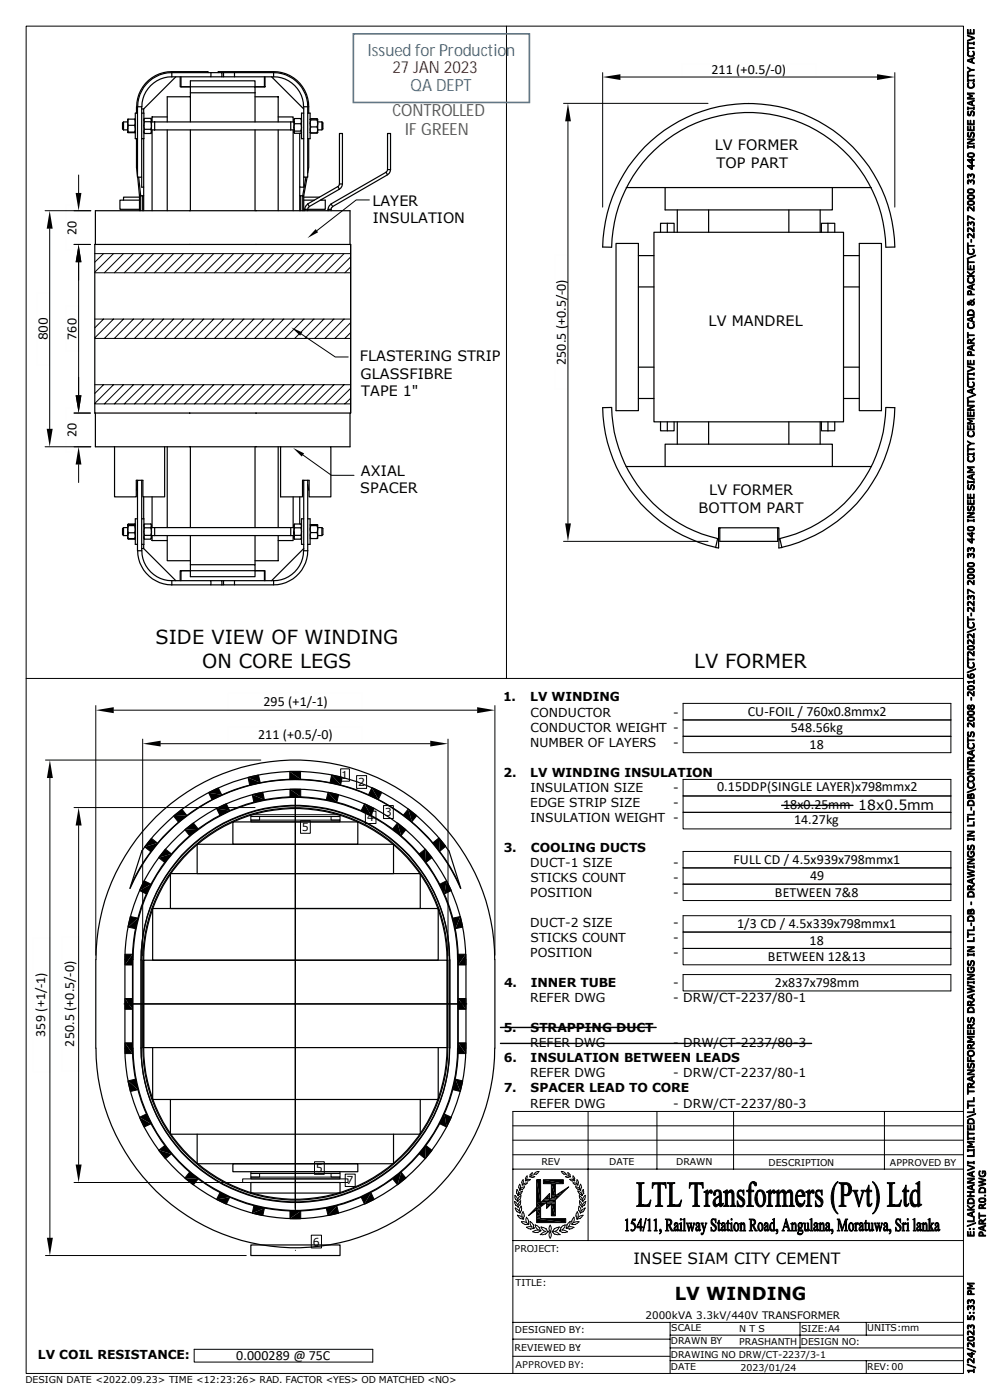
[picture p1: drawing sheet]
<svg xmlns="http://www.w3.org/2000/svg" width="210mm" height="297mm" viewBox="0 0 210 297" stroke-linecap="round" stroke-linejoin="round" font-family="sans-serif">
<defs><g id="words">
<g font-size="4.1">
<text x="33" y="136.6">SIDE VIEW OF WINDING</text>
<text x="42.9" y="141.6">ON CORE LEGS</text>
<text x="147.2" y="141.6">LV FORMER</text>
</g>
<text font-size="3.8" x="143.1" y="275.8">LV WINDING</text>
<g font-size="3.6" fill="#2e74b5">
<text x="77.9" y="11.9">Issued for Production</text>
<text x="87.1" y="19.4">QA DEPT</text>
</g>
<text font-size="3.6" fill="#f00" x="83.3" y="15.6">27 JAN 2023</text>
<g font-size="3.6" fill="#538135">
<text x="83.3" y="24.5">CONTROLLED</text>
<text x="85.9" y="28.6">IF GREEN</text>
</g>
<text font-size="3.3" x="134.4" y="268.1">INSEE SIAM CITY CEMENT</text>
<g font-size="3">
<text x="150.9" y="15.7">211 (+0.5/-0)</text>
<text x="151.6" y="31.8">LV FORMER</text>
<text x="152" y="35.6">TOP PART</text>
<text x="79" y="43.6">LAYER</text>
<text x="79.1" y="47.4">INSULATION</text>
<text x="16.2" y="49.8" transform="rotate(-90 16.2 49.8)">20</text>
<text x="150.3" y="69.2">LV MANDREL</text>
<text x="16.3" y="72.1" transform="rotate(-90 16.3 72.1)">760</text>
<text x="76.3" y="76.6">FLASTERING STRIP</text>
<text x="120" y="77.4" transform="rotate(-90 120 77.4)">250.5 (+0.5/-0)</text>
<text x="76.5" y="80.3">GLASSFIBRE</text>
<text x="76.6" y="84.1">TAPE 1&quot;</text>
<text x="16.2" y="92.8" transform="rotate(-90 16.2 92.8)">20</text>
<text x="76.6" y="100.9">AXIAL</text>
<text x="76.4" y="104.6">SPACER</text>
<text x="150.5" y="105.1">LV FORMER</text>
<text x="148.2" y="108.8">BOTTOM PART</text>
<text x="55.9" y="149.7">295 (+1/-1)</text>
<text x="158.6" y="151.9">CU-FOIL / 760x0.8mmx2</text>
<text x="167.8" y="155.2">548.56kg</text>
<text x="54.7" y="156.8">211 (+0.5/-0)</text>
<text x="171.7" y="158.9">18</text>
<text x="152.1" y="167.9">0.15DDP(SINGLE LAYER)x798mmx2</text>
<text x="166.1" y="171.5">18x0.25mm 18x0.5mm</text>
<text x="168.4" y="174.8">14.27kg</text>
<text x="155.6" y="183.3">FULL CD / 4.5x939x798mmx1</text>
<text x="164.4" y="190.3">BETWEEN 7&amp;8</text>
<text x="171.9" y="186.8">49</text>
<text x="156.4" y="196.9">1/3 CD / 4.5x339x798mmx1</text>
<text x="162.9" y="203.9">BETWEEN 12&amp;13</text>
<text x="171.7" y="200.4">18</text>
<text x="164.4" y="209.4">2x837x798mm</text>
<text x="9.6" y="219.9" transform="rotate(-90 9.6 219.9)">359 (+1/-1)</text>
<text x="15.7" y="222" transform="rotate(-90 15.7 222)">250.5 (+0.5/-0)</text>
<text x="50.1" y="288.4">0.000289 @ 75C</text>
</g>
<g font-size="2.6">
<text x="10.1" y="72.2" transform="rotate(-90 10.1 72.2)">800</text>
<text x="106.7" y="148.8">1.</text>
<text x="112.5" y="148.8">LV WINDING</text>
<text x="112.6" y="152">CONDUCTOR</text>
<text x="112.6" y="155.2">CONDUCTOR WEIGHT -</text>
<text x="142.8" y="152">-</text>
<text x="112.5" y="158.4">NUMBER OF LAYERS</text>
<text x="142.8" y="158.4">-</text>
<text x="106.8" y="164.8">2.</text>
<text x="112.5" y="164.8">LV WINDING INSULATION</text>
<text x="112.6" y="167.9">INSULATION SIZE</text>
<text x="142.8" y="167.9">-</text>
<text x="112.5" y="171.1">EDGE STRIP SIZE</text>
<text x="142.8" y="171.1">-</text>
<text x="112.6" y="174.3">INSULATION WEIGHT -</text>
<text x="106.8" y="180.7">3.</text>
<text x="112.5" y="183.9">DUCT-1 SIZE</text>
<text x="112.6" y="180.7">COOLING DUCTS</text>
<text x="142.8" y="183.9">-</text>
<text x="112.5" y="190.2">POSITION</text>
<text x="112.6" y="187.1">STICKS COUNT</text>
<text x="142.8" y="190.2">-</text>
<text x="142.8" y="187.1">-</text>
<text x="112.5" y="196.6">DUCT-2 SIZE</text>
<text x="142.8" y="196.6">-</text>
<text x="112.5" y="203">POSITION</text>
<text x="112.6" y="199.8">STICKS COUNT</text>
<text x="142.8" y="203">-</text>
<text x="142.8" y="199.8">-</text>
<text x="106.9" y="209.3">4.</text>
<text x="112.6" y="209.3">INNER TUBE</text>
<text x="142.8" y="209.3">-</text>
<text x="112.5" y="212.6">REFER DWG</text>
<text x="142.8" y="212.6">- DRW/CT-2237/80-1</text>
<text x="106.8" y="218.9">5.</text>
<text x="112.6" y="218.9">STRAPPING DUCT</text>
<text x="106.9" y="225.3">6.</text>
<text x="112.5" y="222.1">REFER DWG</text>
<text x="112.6" y="225.3">INSULATION BETWEEN LEADS</text>
<text x="142.8" y="222.1">- DRW/CT-2237/80-3</text>
<text x="106.8" y="231.8">7.</text>
<text x="112.5" y="228.6">REFER DWG</text>
<text x="112.6" y="231.8">SPACER LEAD TO CORE</text>
<text x="142.8" y="228.6">- DRW/CT-2237/80-1</text>
<text x="112.5" y="235">REFER DWG</text>
<text x="142.8" y="235">- DRW/CT-2237/80-3</text>
<text x="8" y="288.4">LV COIL RESISTANCE:</text>
</g>
<g font-size="2.3">
<text x="72.4" y="165.3">1</text>
<text x="75.9" y="166.8">2</text>
<text x="81.7" y="173.1">3</text>
<text x="64" y="176.3">5</text>
<text x="77.9" y="174.2">4</text>
<text x="67" y="248.6">5</text>
<text x="73.5" y="251.3">7</text>
<text x="66.4" y="264.2">6</text>
</g>
<g font-size="2.2">
<text x="136.9" y="279.7">2000kVA 3.3kV/440V TRANSFORMER</text>
<text x="109.4" y="290.2">APPROVED BY</text>
</g>
<g font-size="2">
<text x="114.9" y="247.2">REV</text>
<text x="129.2" y="247.2">DATE</text>
<text x="143.5" y="247.2">DRAWN</text>
<text x="163" y="247.3">DESCRIPTION</text>
<text x="188.8" y="247.3">APPROVED BY</text>
<text x="109.2" y="265.6">PROJECT:</text>
<text x="109.4" y="272.9">TITLE :</text>
<text x="109.2" y="286.7">REVIEWED BY:</text>
<text x="109.2" y="282.8">DESIGNED BY:</text>
<text x="142.3" y="285.2">DRAWN BY</text>
<text x="142.4" y="282.3">SCALE</text>
<text x="156.8" y="282.6">N T S</text>
<text x="156.8" y="285.4">PRASHANTH</text>
<text x="169.9" y="285.3">DESIGN NO:</text>
<text x="169.9" y="282.5">SIZE:A4</text>
<text x="184" y="282.3">UNITS:mm</text>
<text x="5.4" y="293.4">DESIGN DATE &lt;2022.09.23&gt; TIME &lt;12:23:26&gt; RAD. FACTOR &lt;YES&gt; OD MATCHED &lt;NO&gt;</text>
<text x="123.1" y="290.2">:</text>
<text x="142.3" y="288">DRAWING NO DRW/CT-2237/3-1</text>
<text x="142.3" y="290.6">DATE</text>
<text x="157.1" y="290.8">2023/01/24</text>
<text x="184" y="290.7">REV:00</text>
</g>
</g></defs>
<path d="M144.7 13.5h28.4v2.8h-28.4zM13.9 43.6h2.7v9.4h-2.7zM117.8 54.2h2.8v28.4h-2.8zM7.8 62.1h2.7v15.2h-2.7zM13.9 65h2.8v9.5h-2.8zM13.9 86.5h2.7v9.4h-2.7zM48.5 154.2h28.4v3.6h-28.4zM48.5 147.1h28.4v3.6h-28.4zM7 199h3.6v28.3h-3.6zM13.1 198.8h3.6v28.4h-3.6z" fill="none" stroke="#fefefe" stroke-width=".21"/>
<g fill="none" stroke="#000" stroke-width=".21">
<path d="M5.5 5.5h198.9v285.9h-198.9zM107.4 5.5v138.4M127.8 15.4v28.5M131.6 16.3h54.5M189.8 15.4v28.5M16.7 37.1v3.8M119.5 21.9h30.7M120.5 25.7v85.3M158.8 21.9h.1M9.6 44.7h9.7M10.5 48.5v42.5M15.7 51.9h3.5"/>
<path d="M16.7 55.6v28.3M20.1 53.8h54.3M20.1 57.9h54.3M22 53.8l-1.9 1.8M24.1 53.8l-4 3.9M26.2 53.8l-4.1 4.1M28.3 53.8l-4 4.1M30.5 53.8l-4.1 4.1M32.6 53.8l-4.1 4.1M34.7 53.8l-4.1 4.1M36.8 53.8l-4 4.1M38.9 53.8l-4 4.1"/>
<path d="M41.1 53.8l-4.1 4.1M43.2 53.8l-4 4.1M45.3 53.8l-4 4.1M47.5 53.8l-4.1 4.1M49.6 53.8l-4.1 4.1M51.7 53.8l-4.1 4.1M53.8 53.8l-4 4.1M56 53.8l-4.1 4.1M58.1 53.8l-4.1 4.1M60.2 53.8l-4.1 4.1M62.4 53.8l-4.1 4.1M64.5 53.8l-4.1 4.1"/>
<path d="M66.6 53.8l-4.1 4.1M68.7 53.8l-4.1 4.1M70.8 53.8l-4 4.1M73 53.8l-4.1 4.1M74.4 54.5l-3.4 3.4M74.4 56.6l-1.2 1.3M78.4 42.4h-2.8l-8.4 6.5M20.1 71.8h54.3M20.1 67.7h54.3M22 67.7l-1.9 1.9M24.1 67.7l-4 4M26.2 67.7l-4.1 4.1"/>
<path d="M28.3 67.7l-4 4.1M30.5 67.7l-4.1 4.1M32.6 67.7l-4.1 4.1M34.7 67.7l-4.1 4.1M36.8 67.7l-4 4.1M38.9 67.7l-4 4.1M41.1 67.7l-4.1 4.1M43.2 67.7l-4 4.1M45.3 67.7l-4 4.1M47.5 67.7l-4.1 4.1M49.6 67.7l-4.1 4.1M51.7 67.7l-4.1 4.1"/>
<path d="M53.8 67.7l-4 4.1M56 67.7l-4.1 4.1M58.1 67.7l-4.1 4.1M60.2 67.7l-4.1 4.1M62.4 67.7l-4.1 4.1M63.9 70.9l7.2 4.8h2.8M64.5 67.7l-4.1 4.1M66.6 67.7l-4.1 4.1M68.7 67.7l-4.1 4.1M70.8 67.7l-4 4.1M73 67.7l-4.1 4.1M74.4 68.5l-3.4 3.3"/>
<path d="M74.4 70.6l-1.2 1.2M9.6 94.8h9.7M15.7 87.6h3.5M16.7 98.6v3.8M20.1 85.7h54.3M20.1 81.6h54.3M22 81.6l-1.9 1.9M24.1 81.6l-4 4M26.2 81.6l-4.1 4.1M28.3 81.6l-4 4.1M30.5 81.6l-4.1 4.1M32.6 81.6l-4.1 4.1"/>
<path d="M34.7 81.6l-4.1 4.1M36.8 81.6l-4 4.1M38.9 81.6l-4 4.1M41.1 81.6l-4.1 4.1M43.2 81.6l-4 4.1M45.3 81.6l-4 4.1M47.5 81.6l-4.1 4.1M49.6 81.6l-4.1 4.1M51.7 81.6l-4.1 4.1M53.8 81.6l-4 4.1M56 81.6l-4.1 4.1M58.1 81.6l-4.1 4.1"/>
<path d="M60.2 81.6l-4.1 4.1M62.4 81.6l-4.1 4.1M64.3 96.5l6 4.3h4.8M64.5 81.6l-4.1 4.1M66.6 81.6l-4.1 4.1M68.7 81.6l-4.1 4.1M70.8 81.6l-4 4.1M73 81.6l-4.1 4.1M74.4 82.4l-3.4 3.3M74.4 84.5l-1.2 1.2M119.5 114.9h30.7M5.5 143.9h198.9"/>
<path d="M20.3 149.7v52.9M24.1 150.7h77.1M30.3 156.8v46M34.1 157.8h57.2M95 156.8v46M105 149.7v52.9M144.9 149.2h56.8v10.5h-56.8v-3.5h56.8h-56.8v-3.5h56.8h-56.8zM9.7 161.2h45.6M10.6 165.1v97.5M15.7 171.3h38.4M16.7 175.1v72M32.1 177.8l1.3 1.1-1.4 1.8-1.3-1z"/>
<path d="M36.8 173.1l1.8-1.4 1 1.3-1.8 1.4zM39.2 176l1.8-1.4 1 1.3-1.8 1.4zM44.2 168.1l2.1-.9 .7 1.4-2 1zM45.9 171.5l2.1-1 .7 1.5-2 1zM52.6 164.9l2.2-.5 .4 1.6-2.2 .5zM53.2 174h18.9v.4h-18.9zM53.2 173.2h1.9v.8h-1.9zM53.2 172.8h18.9v.4h-18.9zM53.5 168.6l2.3-.5 .3 1.6-2.3 .5zM61.5 163.7h2.3v1.6h-2.3zM61.5 167.4h2.3v1.6h-2.3zM62.7 176.7h.1"/>
<path d="M63.8 174.1h2v2.7h-2zM69.6 168.1l2.2 .5-.3 1.6-2.3-.5zM70.2 173.2h1.9v.8h-1.9zM70.4 164.4l2.2 .5-.3 1.6-2.3-.5zM72.3 163.1h1.8v2.6h-1.8zM75.6 164.5h2.2v2.8h-2.2zM77.3 170.5l2.1 1-.7 1.5-2.1-1zM77.5 172.1h2.3v2.6h-2.3zM78.9 167.1l2.1 1-.7 1.5-2.1-1zM81.4 170.9h2v2.8h-2zM84.3 174.6l1.8 1.4-1 1.3-1.8-1.4zM86.6 171.6l1.8 1.5-1 1.2-1.8-1.4z"/>
<path d="M91.9 178.8l1.2-1 1.5 1.7-1.3 1.1zM144.9 165.4h56.8v10.5h-56.8v-3.6h56.8h-56.8v-3.4h56.8h-56.8zM27.6 194.4l1.7 .4-.6 2.2-1.6-.3zM30.6 186.9l1.4 .7-1 2.1-1.4-.8zM35.1 180.1l1.3 1-1.5 1.9-1.2-1.1zM62.7 198.2h.1M62.7 182.2h.1M62.7 189h.1M88.9 181.1l1.3-1 1.5 1.8-1.3 1.1zM93.3 187.6l1.4-.7 1.1 2-1.5 .8zM96.1 194.8l1.6-.4 .5 2.3-1.6 .3zM144.9 194.3h56.8v10.4h-56.8v-3.5h56.8h-56.8v-3.5h56.8h-56.8z"/>
<path d="M201.7 184.1h-56.8v3.5h56.8h-56.8v3.5h56.8v-10.5h-56.8v3.5h56.8M26.5 202.4h1.6v2.3h-1.6zM26.5 211.8h1.6v2.3h-1.6zM62.7 213h.1M97.2 202.4h1.6v2.3h-1.6zM97.2 211.8h1.6v2.3h-1.6zM144.9 206.8h56.8v3.4h-56.8zM26.5 221.2h1.6v2.3h-1.6zM27.1 229.3l1.6-.4 .6 2.3-1.7 .4zM29.6 237l1.4-.7 1 2.1-1.4 .7zM94.3 236.3l1.5 .7-1.1 2.1-1.4-.7zM96.6 228.9l1.6 .4-.5 2.3-1.6-.4z"/>
<path d="M97.2 221.2h1.6v2.3h-1.6zM108.8 238.8h95.6M124.8 235.8v27.4M139.4 235.8v12.2M155.6 235.8v12.2M187.6 235.8v12.2M204.4 235.8h-95.6v55.6M15.7 250.9h36.5M33.7 244.1l1.2-1.1 1.5 1.8-1.3 1zM40.2 248.7l1.8 1.4-1 1.3-1.8-1.5zM46.7 253l2 1-.7 1.5-2.1-1zM51.5 250.1h22.3v.8h-22.3z"/>
<path d="M53.2 249.7h18.9v.4h-18.9zM53.2 249h1.9v.7h-1.9zM53.2 248.6h18.9v.4h-18.9zM53.8 255.8l2.3 .5-.3 1.6-2.3-.5zM61.5 256.9h2.3v1.7h-2.3zM62.7 252h.1M62.7 247.7h.1M66.7 246.5h2.1v2.6h-2.1zM69.2 256.3l2.3-.5 .3 1.6-2.2 .5zM70.2 249h1.9v.7h-1.9zM73.2 249.1h2.2v2.6h-2.2zM76.6 254l2.1-1 .7 1.5-2.1 1z"/>
<path d="M83.3 250.1l1.8-1.4 1 1.2-1.8 1.5zM90.4 243l1.3 1.1-1.5 1.7-1.3-1zM108.8 245h95.6M108.8 241.9h95.6M108.8 248h95.6M109.2 254.9l.2 .8 .4 .2M109.2 254.9h.1M109.3 253.6l.5 .8M109.3 253.6a.83 .83 0 0 0 .4 1.1M109.3 253.6h.1M109.3 256.3l.9 .6M109.3 256.3l.4 .7"/>
<path d="M109.4 255.7h.1M109.6 253.2h.1M109.6 252.4v.8M109.6 253.2l.3 .4 .1-.1M109.7 257h.1M109.7 257l.5 .2M109.7 252.3l.3 .9M109.7 254.7h.1M109.7 254.8h.1M109.7 254.7v.1l.2-.1M109.8 257.9h.5l.4 .3M109.8 254.4h.1"/>
<path d="M109.8 257.8a.95 .95 0 0 0 1.1 .7M109.8 255.9l.1 .2 .1-.2M109.8 255.9h.1M109.9 253.6h.1M109.9 254.7h.1M109.9 254.8h.1M109.9 254.4l.3-.5 .3-.2-.2 .8M109.9 256.1h.1M110 253.7h.1M110 256.1h.1M110 253.2h.1M110 252h.1"/>
<path d="M110.1 252l.2 .3M110.2 256.9h.1M110.2 252.5h.1M110.2 257.3h.1M110.2 252.3h.1M110.2 251.2h.1M110.2 251.2l.2 .5v.4l.9-.3-.5 .5M110.2 251.3l-.2 .7M110.2 252.3l.1 .2 .1-.1M110.2 254.5l-.3 .2M110.3 255.6l-.4 .3M110.3 254.5h.1"/>
<path d="M110.3 252.5h.1M110.4 257.2l-.2 .1v-.1M110.4 257.3h.1M110.4 258.5h.1M110.4 254.8v.8M110.4 253.4h.1M110.4 254.8l-.4 .5-.1 .4-.8-.8M110.4 253.4l-.4 .1M110.4 254.8h.1M110.5 253.7h.1M110.5 255.9a.9 .9 0 0 1-.2 1.2M110.6 259.2l1.1 .2"/>
<path d="M110.6 259.2a1.05 1.05 0 0 0 1.3 .5M110.6 255.9l-.3 .3-.1 .7M110.6 256.8h.1M110.6 259.2h.1M110.7 252.3h-.4M110.8 252.7h.1M110.8 252.7l-.4 .7M110.8 252.7l-.4 .2-.4 .4M110.8 258.2h.1M110.9 258.6h.1M110.9 257.1l.3 .4v.5M111 250.3v.8"/>
<path d="M111 258.7h.1M111 250.3l-.3 .6 .1 .4M111 257.1a.87 .87 0 0 0-.2 1.1M111 258.4l.1 .2h-.2M111.1 258.6h.1M111.2 258h.1M111.2 258l-.2 .4M111.3 251.8h.1M111.4 259.8h.1M111.6 250.4l.4 .1M111.7 258.2h.1M111.7 259.4h.1"/>
<path d="M111.8 249.5l-.1 .7M111.8 249.5l-.3 .5v.4l-.1 .1h.2M111.9 250.9l-.6 .5-.5 .1v-.2M111.9 251l-.9 .2M111.9 259.7h.1M112 259.6l.1 .1h-.2M112 259.6h.1M112.1 259.8h.1M112.1 259.1l-.4-.8-.2 .4 .2 .7M112.1 259l-.1 .6M112.1 259.1h.1M112.1 259.7h.1"/>
<path d="M112.4 249.2v.4l.1 .1M112.5 259.1l-.1 .4 .4 .8M112.5 250.2l-.6 .4M112.5 250.3l-.4-.1-.4 .1M112.5 259.2l.7 .7M112.6 249.5h.5l.3 .1M112.9 248.8l-.3 .7M112.9 248.8l-.4 .4M113.2 259.9v.5M113.2 259.8h.1M113.3 249.1h.4M113.5 249.6l-.6 .2-.4-.2"/>
<path d="M113.5 259.9h.1M113.5 259.9a1.17 1.17 0 0 1 1.1 1.1M113.5 259.9l.1 .4 .6 .6M113.8 250.3h.9v4.9l1.9-2v1.3l.4-.3v-3.1h-1.7v-.8h4.2v.8h-1.7v2.6l2.9-1.9-2.9 2.8v3.3h-.8v-2.5l-1 1v-1.3l-1.3 .9v2.5h5.3v.9h-6.2v-2.8l-1.7 1.3 1.7-1.8zM114.3 248.5l-.5 .6M114.3 248.5a1.12 1.12 0 0 0-1.1 .6M114.3 248.5h.1M115.3 254.5h2.6M116.7 259.9a1.03 1.03 0 0 1 0 1.4 1.03 1.03 0 0 1 0-1.4zM119.1 248.5l.5 .6M119.1 248.5a1.23 1.23 0 0 1 1.1 .6M119.1 248.5h.1"/>
<path d="M119.6 249.1h.1M119.7 249.1h.4M119.8 259.9l-.4 .2-.4 .3M119.9 259.9l-.1 .4-.6 .6 1.2 .4M119.9 259.9h.1M119.9 249.6l.6 .2 .4-.2M120.2 259.8h.1M120.3 259.9v.5M120.4 248.8l.5 .4M120.5 248.8l.2 .7M120.7 249.5h-.4l-.3 .1M120.9 259.1v.4l-.3 .8"/>
<path d="M120.9 259.2l-.6 .7M120.9 249.2l.1 .4h-.1M120.9 259.1h.1M121.3 259.7h.1M121.3 259l.1 .6M121.4 259.8h.1M121.4 259.6h.1M121.4 259.6l-.1 .1 .1 .1 .1-.1M121.5 259.7h.1M121.5 251l.9 .1v-.8a.84 .84 0 0 1 .2 1.2l-.1-.2M121.5 249.5l.4 .5-.1 .4M121.6 250.9l.5 .5h.4"/>
<path d="M121.6 249.5l.1 .7M121.7 250.3l-.8-.1 .6 .4M121.7 258.2l.1 .4-.1 .8 1.1-.2M121.8 258.2h.1M121.8 258.3l-.6 .8M121.8 250.4l-.4 .1M121.9 250.4v.2l-.1-.1M122 259.8h.1M122.1 251.8l.8 .3M122.2 258h.1M122.2 251.8l.4 .5h.5M122.2 258l.2 .4"/>
<path d="M122.3 258.6h.1M122.4 258.7h.1M122.4 257.1l.2 .3v.8M122.5 258.4l-.2 .2h.3M122.5 257.1l-.3 .4v.5M122.6 252.6l.4 .7M122.6 252.7h.1M122.6 252.3h.1M122.8 256.8h.1M122.8 259.2a1.05 1.05 0 0 1-1.3 .5M122.8 259.2h.1M122.8 256.8l.3 .3"/>
<path d="M122.9 255.9h.1M122.9 255.9l.2 .3 .2 .7M122.9 255.9l-.1 .9M122.9 253.7l.3 .2 .3 .5M122.9 253.7l.2 .7M122.9 254.8l.6 .8M122.9 254.8h.1a.85 .85 0 0 0 .4 1.1M123 253.4l.4 .1M123 253.4h.1M123.1 257.3h.1M123.1 258.5h.1M123.1 252.5h.1"/>
<path d="M123.1 257.2v.1l.1-.1M123.1 254.5h.1M123.1 251.2l.3 .8M123.1 251.2l-.2 .5 .1 .4M123.1 254.4l.4 .3M123.1 251.2h.1M123.2 252.3l-.1 .2v-.1M123.2 252.5h.1M123.2 257.2h.1M123.3 256.9h.1M123.3 252l-.2 .3M123.4 253.5v.1l.1-.1"/>
<path d="M123.4 253.6h.1M123.4 253.5h.1M123.4 256h.1M123.4 255.9l.1 .2 .1-.2M123.4 255.9h.1M123.5 254.8h.1M123.5 254.7h.1M123.5 253.6h.1M123.5 253.5h.1M123.5 254.7l.2 .1v-.1M123.5 256.1h.1M123.7 257.8a.96 .96 0 0 1-1.2 .7"/>
<path d="M123.7 257.9h-.6l-.5 .3M123.7 257.8h.1M123.7 254.7h.1M123.7 254.8h.1M123.7 257h.1M123.7 252.4l.1 .8M123.7 257l-.5 .2M123.7 252.4l-.3 .8-.8-.5M123.7 252.3h.1M123.9 253.2l-.4 .3M124 255.7l-.4 .2M124 255.7h.1"/>
<path d="M124 254.4l-.3 .3M124 254.4h.1M124.1 253.6l-.1 .8M124.1 256.3l-.8 .6M124.2 256.3l-.5 .7M124.2 253.6l-.4 .4-.2 .4M124.2 254.9l-.2 .8M124.3 254.9l-.8 .7M9.7 266.4h42.5M62.7 265.3h.1M66 262h2.2v2.8h-2.2zM108.8 270.8h95.6"/>
<path d="M108.8 263.2h95.6M111.7 260.3l.4 .3 .5 .1M112.6 260.8h.1M112.9 260.3l-.5-.1-.7 .2M113.1 260.5l-.5 .2M113.2 260.4l.1 .1-.1 .1M113.2 260.4h.1M113.2 260.6h.1M113.3 260.5h.1M114.2 260.9h.1M114.2 260.9l-1.2 .4 .5 .2h.6M114.4 260.4h.1"/>
<path d="M114.5 261.2h.1M114.5 261.2l-.4 .3M114.6 261h.1M114.6 261h.1l-.2 .2M114.7 261.2h.1M114.7 261h.1M114.8 260.3l.2 .4 .7 .5M114.8 260.3h.1M114.8 260.3l1.1 .3M115.7 261.8l-.6 .2-.5-.1M115.7 261.2h.1M115.7 261.8h.1"/>
<path d="M115.7 261.3l-1.1 .6M115.8 260.7l.3 .5M116.1 261.4l-.4 .4M116.1 261.2h.2v.2h-.2M116.1 261.4h.1M116.3 261.4h.1M116.3 261.2h.1M116.7 261.3a1.03 1.03 0 0 1 0 1.4 1.03 1.03 0 0 1 0-1.4zM117.1 261.4h.1M117.1 261.2h.1M117.3 261.4l.1 .3a1.49 1.49 0 0 0 1.4 .2M117.7 261.3l1.1 .6"/>
<path d="M118.6 260.3l-1 .3-.3 .6h-.2v.2h.2M118.6 260.3l-.5 .8-.4 .1M118.6 260.3h.1M118.7 261.2h.1M118.7 261h.1M118.8 261l-.1 .2h.2M118.8 261h.1M118.9 261.2l.5 .3M118.9 261.2h.1M119 260.4h.1M119 260.4l-.1 .6M120.1 260.5h.1"/>
<path d="M120.1 260.6h.1M120.3 260.4l-.2 .1 .2 .1M120.3 260.6h.1M120.4 260.5l.5 .2M120.4 261.3l-.5 .2h-.5M120.4 261.3h.1M120.6 260.3l.3-.1 .8 .2M120.8 260.8h.1M121.7 260.3l-.4 .3-.5 .1M121.8 260.4h.1M41.2 286.3h37.9v2.7h-37.9zM108.8 287.7h33.4"/>
<path d="M108.8 280.5h95.6M108.8 284.1h33.4M142.2 286h62.2M142.2 288.7h62.2M142.2 280.5v10.9M142.2 283.3h62.2M169.7 280.5v5.5M183.8 280.5v2.8M183.8 288.7v2.7"/>
</g>
<g fill="#000">
<path d="M127.8 16.3l3.8-.6v1.3zM186.1 15.7l3.7 .6-3.7 .7zM120.5 21.9l.6 3.8h-1.2zM10.5 44.7l.7 3.8h-1.3zM16.7 51.9l.6 3.7h-1.3zM16 40.9h1.3l-.6 3.8zM67 48.6l.5 .7-2.3 1.2zM61.8 69.5l2.3 1-.4 .7zM9.9 91h1.3l-.7 3.8zM16 83.9h1.3l-.6 3.7zM16.7 94.8l.6 3.8h-1.3zM62.2 95l2.3 1.2-.5 .7z"/>
<path d="M119.9 111h1.2l-.6 3.9zM20.3 150.7l3.8-.7v1.3zM30.3 157.8l3.8-.7v1.3zM91.3 157.1l3.7 .7-3.7 .6zM101.2 150l3.8 .7-3.8 .6zM10.6 161.2l.6 3.9h-1.3zM16.7 171.3l.6 3.8h-1.3zM32.1 177.9l1.3 1-2.7 .8zM30.7 179.7l2.7-.8-1.4 1.8zM36.8 173.1l1.9-1.4 .9 1.3zM36.8 173.1l2.8-.1-1.8 1.4zM39.2 176l1.8-1.4 1 1.3z"/>
<path d="M39.2 176l2.8-.1-1.8 1.4zM44.2 168.2l2.1-1 .7 1.4zM44.2 168.2l2.8 .4-2 1zM45.9 171.5l2.1-1 .7 1.5zM45.9 171.5l2.8 .5-2 1zM52.6 165l2.3-.5 .3 1.5zM52.6 165l2.6 1-2.2 .5zM53.5 168.6l2.3-.5 .3 1.6zM53.5 168.6l2.6 1.1-2.3 .5zM61.5 163.7h2.3v1.6zM61.5 163.7l2.3 1.6h-2.3zM61.5 167.4h2.3v1.6z"/>
<path d="M61.5 167.4l2.3 1.6h-2.3zM69.6 168.1l2.2 .5-.3 1.6zM69.6 168.1l1.9 2.1-2.3-.5zM70.4 164.4l2.2 .5-.3 1.6zM70.4 164.4l1.9 2.1-2.3-.5zM77.3 170.5l2.1 1-.7 1.5zM77.3 170.5l1.4 2.5-2.1-1zM78.9 167.1l2 1-.6 1.5zM78.9 167.1l1.4 2.5-2.1-1zM84.3 174.6l1.8 1.4-1 1.3zM84.3 174.6l.8 2.7-1.8-1.4zM86.6 171.7l1.8 1.4-1 1.2z"/>
<path d="M86.6 171.7l.8 2.6-1.8-1.4zM93.1 177.8l1.4 1.8-1.2 1zM91.9 178.8l1.2-1 .2 2.8zM27.7 194.4l1.6 .4-2.1 1.9zM27.2 196.7l2.1-1.9-.6 2.2zM30.6 186.9l1.4 .7-2.4 1.3zM29.6 188.9l2.4-1.3-1 2.1zM35.1 180.2l1.3 .9-2.7 .8zM33.7 181.9l2.7-.8-1.5 1.9zM90.2 180.2l1.5 1.7-1.3 1.1zM88.9 181.1l1.3-.9 .2 2.8zM94.7 186.9l1 2-1.4 .8z"/>
<path d="M93.3 187.6l1.4-.7-.4 2.8zM97.7 194.4l.5 2.3-1.6 .3zM96.1 194.8l1.6-.4-1.1 2.6zM26.5 202.4h1.6l-1.6 2.3zM28.1 202.4v2.3h-1.6zM26.5 211.8l1.6 2.3h-1.6zM26.5 211.8h1.6v2.3zM97.2 211.8l1.6 2.3h-1.6zM97.2 211.8h1.6v2.3zM98.8 202.4v2.3h-1.6zM97.2 202.4h1.6l-1.6 2.3zM26.5 221.2l1.6 2.3h-1.6z"/>
<path d="M26.5 221.2h1.6v2.3zM27.2 229.3l2.1 1.9-1.6 .4zM27.2 229.3l1.5-.4 .6 2.3zM29.6 237l2.4 1.4-1.4 .7zM29.6 237l1.4-.7 1 2.1zM94.3 236.3l1.4 .7-1 2.1zM94.3 236.3l.4 2.8-1.4-.7zM96.6 228.9l1.6 .4-.5 2.3zM96.6 228.9l1.1 2.7-1.6-.4zM97.2 221.2h1.6v2.3zM97.2 221.2l1.6 2.3h-1.6zM16 247.1h1.3l-.6 3.8z"/>
<path d="M33.7 244l2.7 .8-1.3 1zM33.7 244l1.2-1 1.5 1.8zM39.2 249.9l2.8 .2-1 1.3zM40.2 248.7l1.8 1.4-2.8-.2zM45.9 254.5l2.8-.5-.7 1.4zM46.7 253l2 1-2.8 .5zM53.5 257.4l2.6-1.1-.3 1.6zM53.8 255.8l2.3 .5-2.6 1.1zM61.5 258.5l2.3-1.6v1.6zM61.5 256.9h2.3l-2.3 1.6zM71.5 255.8l.3 1.6-2.2 .5zM69.2 256.3l2.3-.5-1.9 2.1z"/>
<path d="M78.7 253l.7 1.5-2.1 .9zM76.6 254l2.1-1-1.4 2.4zM85.1 248.7l1 1.2-1.8 1.5zM83.3 250.1l1.8-1.4-.8 2.7zM90.4 243l1.3 1-1.5 1.8zM90.4 243l-.2 2.8-1.3-1zM113.3 256.6h.5l-1.7 1.3zM113.8 250.3h.9zM113.8 250.3l.9 4.9h-.9zM113.8 250.3h.9v4.9zM113.8 255.2l.9 .8h-.9zM113.8 255.2h2.1l-1.2 .8z"/>
<path d="M113.8 256l.9 .1zM113.3 256.6l.5-.5 .9 .5zM113.8 256.1h.9v.5zM113.8 256.6l.9 1.3h-.9zM113.8 256.6h.9v1.3zM113.8 257.9l.9 .6h-.9zM113.8 257.9h.9v.6zM113.8 258.5l6.2 .9h-6.2zM113.8 258.5h6.2v.9zM114.8 255.1l1.1 .1h-1.2zM114.8 255.1h1.2zM115.3 250.3l4.2 .8h-4.2z"/>
<path d="M115.3 250.3h4.2v.8zM115.3 254.6l2.5 .5h-3zM115.3 254.6h2.5v.5zM116 255.1l1.8 .3h-1.8zM116 255.1h1.8v.3zM116 256.1h.3l-.3 .3zM116 255.4l.3 .7h-.3zM116 255.4h1l-.7 .7zM116.2 253.7l.4 .8h-1.2zM116.2 253.7h.4v.8zM116.6 253.2v.5h-.4zM117 251.1l.8 2.6h-.8z"/>
<path d="M117 251.1h.8v2.6zM117 253.7l1.2 .5h-1.2zM117 253.7h1.7l-.5 .5zM116.6 254.5l.4-.3 .9 .3zM117 254.2h1.2l-.3 .3zM117 255.4l.8 2.5h-.8zM117 255.4h.8v2.5zM117.8 253.7l.7-.5 .2 .5zM118.5 253.2h.7l-.5 .5zM118.5 253.2l2.1-1.4-1.4 1.4zM9.9 262.6h1.3l-.6 3.8z"/>
</g>
<g fill="#000" stroke="#000" stroke-width=".21">
<path d="M205.2 19.7l1.1 .7-1.1-.4z" fill-rule="evenodd"/>
<path d="M205.2 19.7h1.5v.2h-1.3z" fill-rule="evenodd"/>
<path d="M205.2 14.2l.8 .5-.1 .1-.7-.4z" fill-rule="evenodd"/>
<path d="M205.2 15.2l.8-.5h.7v.2h-.6l-.9 .6z" fill-rule="evenodd"/>
<path d="M205.2 12.7l1.5-.5v.2l-.4 .2-.2 .5v-.5l-.7 .3z" fill-rule="evenodd"/>
<path d="M205.2 7.5l1.5 .5v.2l-1.5-.6z" fill-rule="evenodd"/>
<path d="M205.2 8.6l1.3-.5 .2 .1-1.5 .6z" fill-rule="evenodd"/>
<path d="M205.3 17.6h.3l-.2 .4v.5l-.2-.2z" fill-rule="evenodd"/>
<path d="M205.2 16.8h.2v.2h1.1l.2-.2v.6h-.2v-.3h-1.1v.3h-.2z" fill-rule="evenodd"/>
<path d="M205.2 15.5h.2v.5h1.3v.1h-1.3v.5h-.2z" fill-rule="evenodd"/>
<path d="M205.2 12.7l.9 .4 .2-.5v.6l.4 .1v.2l-1.5-.5z" fill-rule="evenodd"/>
<path d="M205.3 10.9h.3l-.2 .2v.7l-.2-.2z" fill-rule="evenodd"/>
<path d="M205.2 9.6h.2v.5h1.3v.2h-1.3v.5h-.2z" fill-rule="evenodd"/>
<path d="M205.2 8.9h.2v.2h1.1v-.2h.2v.6h-.2v-.2h-1.1v.2h-.2z" fill-rule="evenodd"/>
<path d="M205.2 6.3h.2v.7h.4v-.7h.2v.7h.5v-.7h.2v.9h-1.5z" fill-rule="evenodd"/>
<path d="M205.4 18.1l.1 .4h.2h.7l.1-.4v.4l-.8 .3-.3-.3z" fill-rule="evenodd"/>
<path d="M205.4 11.4l.1 .4 .4 .1 .5-.1 .1-.4v.5l-.3 .2h-.5l-.3-.2z" fill-rule="evenodd"/>
<path d="M206.3 17.6h.3l.1 .2-.2 .7v-.6z" fill-rule="evenodd"/>
<path d="M206.3 10.9h.3l.1 .2-.2 .8v-.6z" fill-rule="evenodd"/>
<path d="M205.4 38.2l.1 .8h-.2l-.1-.3z" fill-rule="evenodd"/>
<path d="M205.3 37l.2 .8-.3-.2z" fill-rule="evenodd"/>
<path d="M205.2 35.1h.9v.7v-.5h-.6z" fill-rule="evenodd"/>
<path d="M205.2 33.8h.9v.8v-.6h-.6z" fill-rule="evenodd"/>
<path d="M205.2 30.3l.2 .1h1.3v.2h-1.5z" fill-rule="evenodd"/>
<path d="M205.2 30.3l1.2-.7 .3 .1-1.3 .7z" fill-rule="evenodd"/>
<path d="M205.2 29.5h1.5v.2l-1.5-.1z" fill-rule="evenodd"/>
<path d="M205.2 21.8l1.5-.5v.2l-.4 .1-.2 .5v-.5l-.7 .3z" fill-rule="evenodd"/>
<path d="M205.2 20.7l1.5 .1v.2h-1.5z" fill-rule="evenodd"/>
<path d="M205.2 20.7l.8-.3h.3l-.9 .4z" fill-rule="evenodd"/>
<path d="M205.2 35.1l.9 .7v-.9h.2v.2h.4v.2h-.4v.6h-.3l-.8-.6z" fill-rule="evenodd"/>
<path d="M205.2 33.8l.9 .8v-1h.2v.2h.4v.2h-.4v.7h-.3l-.8-.7z" fill-rule="evenodd"/>
<path d="M205.4 32.5l.9-.1 .2 .2v.3l-.1-.3h-.7l-.3 .2-.1 .4-.1-.5z" fill-rule="evenodd"/>
<path d="M205.2 30.9h.2v.2h1.1v-.2h.2v.6h-.2v-.3h-1.1v.3h-.2z" fill-rule="evenodd"/>
<path d="M205.3 28.2l.2-.1-.1 .9-.2-.2z" fill-rule="evenodd"/>
<path d="M205.2 26.8h.2v.8h.4v-.8h.2v.8h.5v-.8h.2v.9h-1.5z" fill-rule="evenodd"/>
<path d="M205.2 25.5h.2v.8h.4v-.8h.2v.8h.5v-.8h.2v1h-1.5z" fill-rule="evenodd"/>
<path d="M205.3 23.6h.2l-.1 .9-.2-.2z" fill-rule="evenodd"/>
<path d="M205.2 22.7h.2v.2h1.1v-.2h.2v.5l-.2-.1h-1.1v.1h-.2z" fill-rule="evenodd"/>
<path d="M205.2 21.8l.9 .3 .2-.5v.6l.4 .2v.1l-1.5-.5z" fill-rule="evenodd"/>
<path d="M205.4 38.2h.4l.1 .2a.35 .35 0 0 1 .3-.3 .35 .35 0 0 1 .3 .2v.4a.29 .29 0 0 0-.3-.4 .29 .29 0 0 0-.2 .4h-.2a.25 .25 0 0 0-.1-.3 .25 .25 0 0 0-.3 .3z" fill-rule="evenodd"/>
<path d="M205.4 37l.3-.1 .2 .2a.36 .36 0 0 1 .3-.2 .36 .36 0 0 1 .3 .1v.4a.28 .28 0 0 0-.3-.3 .28 .28 0 0 0-.2 .4h-.2a.25 .25 0 0 0-.1-.4 .25 .25 0 0 0-.3 .3z" fill-rule="evenodd"/>
<path d="M205.4 32.9l.2 .3h.7l.2-.2v-.4l.2 .2v.3l-.5 .3-.8-.1z" fill-rule="evenodd"/>
<path d="M205.4 28.6a.29 .29 0 0 0 .3 .3 .29 .29 0 0 0 .2-.4v-.1a.37 .37 0 0 1 .2-.3 .37 .37 0 0 1 .4 .1v.4a.29 .29 0 0 0-.3-.4 .29 .29 0 0 0-.2 .5 .38 .38 0 0 1-.2 .4 .38 .38 0 0 1-.4-.1z" fill-rule="evenodd"/>
<path d="M205.4 24a.28 .28 0 0 0 .3 .4 .28 .28 0 0 0 .2-.4v-.1a.37 .37 0 0 1 .2-.4 .37 .37 0 0 1 .4 .1v.5a.29 .29 0 0 0-.3-.4 .29 .29 0 0 0-.2 .5 .4 .4 0 0 1-.2 .4 .4 .4 0 0 1-.4-.1z" fill-rule="evenodd"/>
<path d="M206.5 28.2l.2 .3v.5l-.1 .1h-.3l.2-.4z" fill-rule="evenodd"/>
<path d="M206.5 23.6l.2 .4v.4l-.1 .2h-.3l.2-.4z" fill-rule="evenodd"/>
<path d="M206.5 38.3l.2 .5-.1 .3h-.2z" fill-rule="evenodd"/>
<path d="M206.5 37l.2 .5-.1 .3h-.2z" fill-rule="evenodd"/>
<path d="M205.4 49.7l.1 .8-.2-.1-.1-.3z" fill-rule="evenodd"/>
<path d="M205.3 48.4l.2 .8-.3-.1z" fill-rule="evenodd"/>
<path d="M205.3 47.2l.2 .7-.3-.1z" fill-rule="evenodd"/>
<path d="M205.4 43.9l.1 .8h-.2l-.1-.3z" fill-rule="evenodd"/>
<path d="M205.2 57.5l.7 .7 .8-.7v.2l-.7 .8-.8-.7z" fill-rule="evenodd"/>
<path d="M205.2 58.5h.8v-.2l.7 .2v.2h-1.5z" fill-rule="evenodd"/>
<path d="M205.2 45.8l1.5 .6v.2l-1.3-.7v.8h-.2z" fill-rule="evenodd"/>
<path d="M205.3 59l.3-.1-.2 .5v.5l-.2-.3z" fill-rule="evenodd"/>
<path d="M205.2 56.3h.2v.8h.4v-.8h.2v.8h.5v-.8h.2v1h-1.5z" fill-rule="evenodd"/>
<path d="M205.2 55h.2v.5h1.3v.2h-1.3v.5h-.2z" fill-rule="evenodd"/>
<path d="M205.3 52.9l.3-.1-.2 .5v.5l-.2-.2z" fill-rule="evenodd"/>
<path d="M205.2 51.5h.2v.6h1.3v.1h-1.3v.5h-.2z" fill-rule="evenodd"/>
<path d="M205.4 42.7l.9-.1 .2 .1v.4l-.1-.3h-.7l-.3 .2-.1 .4-.1-.6z" fill-rule="evenodd"/>
<path d="M205.4 41.4h1l.1 .4-.1-.3h-.8l-.2 .2v.5l-.2-.6z" fill-rule="evenodd"/>
<path d="M205.4 40.2l1-.1 .1 .1v.4l-.2-.3h-.7l-.2 .2-.1 .4-.1-.6z" fill-rule="evenodd"/>
<path d="M205.4 59.4l.3 .5 .7-.1 .1-.4v.5l-.3 .2h-.6l-.2-.2z" fill-rule="evenodd"/>
<path d="M205.4 53.3l.1 .4 .2 .1 .7-.1 .1-.4v.5l-.3 .2h-.5l-.3-.2z" fill-rule="evenodd"/>
<path d="M205.4 49.6l.5 .1 .6 .6v-.8h.2v1h-.2l-.6-.6a.28 .28 0 0 0-.3-.1 .28 .28 0 0 0-.2 .2z" fill-rule="evenodd"/>
<path d="M205.4 48.4h.5l.6 .6v-.7h.2v.9h-.2l-.5-.5a.31 .31 0 0 0-.4-.2 .31 .31 0 0 0-.2 .3z" fill-rule="evenodd"/>
<path d="M205.4 47.1h.3l.2 .2a.35 .35 0 0 1 .3-.3 .35 .35 0 0 1 .3 .2v.3a.28 .28 0 0 0-.3-.3 .28 .28 0 0 0-.2 .4h-.2a.25 .25 0 0 0-.1-.4 .25 .25 0 0 0-.3 .3z" fill-rule="evenodd"/>
<path d="M205.4 43.9h.5l.6 .7v-.8h.2v1h-.2l-.6-.6a.3 .3 0 0 0-.3-.1 .3 .3 0 0 0-.2 .3z" fill-rule="evenodd"/>
<path d="M205.4 43.1l.2 .2h.7l.2-.2v-.4l.2 .3v.3l-.5 .3-.8-.1z" fill-rule="evenodd"/>
<path d="M205.4 41.8l.2 .3h.5l.4-.1v-.6l.2 .3a.72 .72 0 0 1-.4 .6 .72 .72 0 0 1-.8-.1h-.1z" fill-rule="evenodd"/>
<path d="M205.4 40.6l.1 .2 .7 .1 .3-.3v-.4l.2 .2-.1 .5-.6 .2-.6-.2z" fill-rule="evenodd"/>
<path d="M206 50.8h.1v.6h-.1z" fill-rule="evenodd"/>
<path d="M206.3 58.9h.3l.1 .2-.2 .8v-.6z" fill-rule="evenodd"/>
<path d="M206.3 52.8h.3l.1 .2-.2 .8v-.6z" fill-rule="evenodd"/>
<path d="M206.5 47.2l.2 .5-.1 .3h-.2z" fill-rule="evenodd"/>
<path d="M205.2 54.8l1.8-.7v.2l-1.8 .6z" fill-rule="evenodd"/>
<path d="M205.3 64h.1a.31 .31 0 0 1 .3 0 .31 .31 0 0 1 .2 .2l.8-.8-.3 .6-.6 .6v-.3a.24 .24 0 0 0-.3-.2 .24 .24 0 0 0-.2 .2v.3l-.1-.3z" fill-rule="evenodd"/>
<path d="M205.2 77.6l1.5 .5v.3l-1.5-.6z" fill-rule="evenodd"/>
<path d="M205.2 78.7l1.3-.5 .2 .2-1.5 .5z" fill-rule="evenodd"/>
<path d="M205.2 73.7l1.5-.6v.2l-.4 .2-.2 .5v-.5l-.7 .3z" fill-rule="evenodd"/>
<path d="M205.2 67.6l1.5-.5v.2l-.4 .2-.2 .5v-.5l-.7 .3z" fill-rule="evenodd"/>
<path d="M205.2 60.8l1.5-.6v.3l-.4 .1-.2 .6v-.5l-.7 .2z" fill-rule="evenodd"/>
<path d="M205.2 79.8h.2v.5h1.3v.2h-1.3v.5h-.2z" fill-rule="evenodd"/>
<path d="M205.2 79.1h.2v.1h1.1l.2-.1v.5h-.2v-.2h-1.1v.2h-.2z" fill-rule="evenodd"/>
<path d="M205.2 76.5h.2v.7h.4v-.7h.2v.7h.5v-.7h.2v.9h-1.5z" fill-rule="evenodd"/>
<path d="M205.3 74.7l.1 .6h.6v-.7l.1 .7h.6v.1h-1.5z" fill-rule="evenodd"/>
<path d="M205.2 73.7l.9 .3 .2-.5v.6l.4 .2v.1l-1.5-.5z" fill-rule="evenodd"/>
<path d="M205.3 72.1h.1v.6h.6v-.6l.1 .6h.6v.2h-1.5z" fill-rule="evenodd"/>
<path d="M205.2 70.5h.2v.5h1.3v.2h-1.3v.5h-.2z" fill-rule="evenodd"/>
<path d="M205.3 68.6l.3-.1-.2 .5v.5z" fill-rule="evenodd"/>
<path d="M205.2 67.6l.9 .4 .2-.5v.6l.4 .1v.2l-1.5-.5z" fill-rule="evenodd"/>
<path d="M205.4 66v.7h1.1v-.7l.2 .3v.6h-1.5z" fill-rule="evenodd"/>
<path d="M205.3 61.8l.1 .6h.6v-.6l.1 .6h.6v.2h-1.5z" fill-rule="evenodd"/>
<path d="M205.2 60.8l.9 .4 .2-.6v.6l.4 .1v.3l-1.5-.6z" fill-rule="evenodd"/>
<path d="M205.3 64.3a.23 .23 0 0 0 .2 .2 .23 .23 0 0 0 .3-.2v.3l-.2 .1-.3-.1z" fill-rule="evenodd"/>
<path d="M205.4 74.6h.6v.7v-.2a.3 .3 0 0 0-.3-.4 .3 .3 0 0 0-.3 .4z" fill-rule="evenodd"/>
<path d="M205.4 69v.3l.4 .2 .5-.1 .2-.4v.5l-.4 .2h-.4l-.3-.2z" fill-rule="evenodd"/>
<path d="M205.4 61.7h.6v.7v-.2a.3 .3 0 0 0-.3-.4 .3 .3 0 0 0-.3 .4z" fill-rule="evenodd"/>
<path d="M205.4 72h.5l.1 .7v-.2a.28 .28 0 0 0-.3-.3 .28 .28 0 0 0-.3 .3z" fill-rule="evenodd"/>
<path d="M205.4 65.9l.4-.2 .6 .1 .1 .9v-.5l-.3-.3-.7 .1-.1 .5z" fill-rule="evenodd"/>
<path d="M205.8 63.7h.4v.2l-.4-.1z" fill-rule="evenodd"/>
<path d="M205.9 64.4l.1 .1a.32 .32 0 0 0 .3 0 .32 .32 0 0 0 .2-.2v-.4l.2 .5-.3 .4-.4-.1z" fill-rule="evenodd"/>
<path d="M206 72.3l.7-.6v.3l-.6 .4z" fill-rule="evenodd"/>
<path d="M206.3 68.5h.3l.1 .4-.2 .6v-.6z" fill-rule="evenodd"/>
<path d="M206.5 63.8v.5z" fill-rule="evenodd"/>
<path d="M205.2 99l1.1 .7-1.1-.4z" fill-rule="evenodd"/>
<path d="M205.2 99h1.5v.2h-1.3z" fill-rule="evenodd"/>
<path d="M205.2 93.5l.8 .5-.1 .1-.7-.4z" fill-rule="evenodd"/>
<path d="M205.2 94.5l.8-.5h.7v.2h-.6l-.9 .5z" fill-rule="evenodd"/>
<path d="M205.2 88.7l1.1 .7-1.1-.4z" fill-rule="evenodd"/>
<path d="M205.2 88.7h1.5v.2h-1.3z" fill-rule="evenodd"/>
<path d="M205.2 89.7l1.5 .1v.2h-1.5z" fill-rule="evenodd"/>
<path d="M205.2 89.7l.8-.3h.3l-.9 .4z" fill-rule="evenodd"/>
<path d="M205.2 86.8l.2 .1h1.3v.2h-1.5z" fill-rule="evenodd"/>
<path d="M205.2 86.8l1.2-.6h.3l-1.3 .7z" fill-rule="evenodd"/>
<path d="M205.2 86h1.5v.2h-1.5z" fill-rule="evenodd"/>
<path d="M205.2 82.9l1.5-.5v.2l-.4 .1-.2 .6v-.5l-.7 .2z" fill-rule="evenodd"/>
<path d="M205.3 96.9l.3-.1-.2 .3v.7l-.2-.2z" fill-rule="evenodd"/>
<path d="M205.2 96.1h.2v.2h1.1v-.2h.2v.5h-.2v-.2h-1.1v.2h-.2z" fill-rule="evenodd"/>
<path d="M205.2 94.7h.2v.5h1.3v.2h-1.3v.5h-.2z" fill-rule="evenodd"/>
<path d="M205.3 91.6l.3-.1-.2 .4v.6z" fill-rule="evenodd"/>
<path d="M205.2 90.3h.2v.8h.4v-.8h.2v.8h.5v-.8h.2v.9h-1.5z" fill-rule="evenodd"/>
<path d="M205.2 87.4h.2v.7h.4v-.7h.2v.7h.5v-.7h.2v.9h-1.5z" fill-rule="evenodd"/>
<path d="M205.2 84.6h.2v.5h1.3v.2h-1.3v.5h-.2z" fill-rule="evenodd"/>
<path d="M205.2 82.9l.9 .4 .2-.6v.7l.4 .1v.2l-1.5-.6z" fill-rule="evenodd"/>
<path d="M205.3 81.1h.3l-.2 .2v.7l-.2-.2z" fill-rule="evenodd"/>
<path d="M205.4 97.3l.1 .4 .3 .1 .5-.1 .2-.4v.5l-.5 .2h-.4l-.2-.2z" fill-rule="evenodd"/>
<path d="M205.4 92v.3l.4 .2 .5-.1 .2-.4v.5l-.4 .2h-.4l-.3-.2z" fill-rule="evenodd"/>
<path d="M205.4 81.5v.3l.4 .2h.5l.2-.5v.5l-.5 .3-.4-.1-.2-.2z" fill-rule="evenodd"/>
<path d="M206.3 96.8h.3l.1 .2-.2 .8v-.6z" fill-rule="evenodd"/>
<path d="M206.3 91.5h.3l.1 .4-.2 .6v-.6z" fill-rule="evenodd"/>
<path d="M206.3 81.1h.3l.1 .1-.2 .8v-.6z" fill-rule="evenodd"/>
<path d="M205.2 84.4l1.8-.7v.1l-1.8 .7z" fill-rule="evenodd"/>
<path d="M205.3 117.5l.2 .8-.3-.1z" fill-rule="evenodd"/>
<path d="M205.4 116.2l.1 .9-.2-.1-.1-.3z" fill-rule="evenodd"/>
<path d="M205.2 114.3h.9v.8v-.5h-.6z" fill-rule="evenodd"/>
<path d="M205.2 113.1h.9v.7v-.5h-.6z" fill-rule="evenodd"/>
<path d="M205.2 109.5l.2 .1h1.3v.2h-1.5z" fill-rule="evenodd"/>
<path d="M205.2 109.5l1.2-.6 .3 .1-1.3 .6z" fill-rule="evenodd"/>
<path d="M205.2 108.8h1.5v.2l-1.5-.1z" fill-rule="evenodd"/>
<path d="M205.2 101l1.5-.5v.2l-.4 .2-.2 .5v-.5l-.7 .3z" fill-rule="evenodd"/>
<path d="M205.2 100l1.5 .1v.2h-1.5z" fill-rule="evenodd"/>
<path d="M205.2 100l.8-.3h.3l-.9 .4z" fill-rule="evenodd"/>
<path d="M205.4 119.4h1l.1 .4-.1-.3h-.8l-.2 .3v.4l-.2-.6z" fill-rule="evenodd"/>
<path d="M205.2 114.3l.9 .8v-1h.2v.2h.4v.3h-.4v.6h-.3l-.8-.6z" fill-rule="evenodd"/>
<path d="M205.2 113.1l.9 .7v-.9h.2v.2h.4v.2h-.4v.7h-.3l-.8-.7z" fill-rule="evenodd"/>
<path d="M205.4 111.8l.8-.1 .3 .1v.4l-.2-.3h-.7l-.2 .2-.1 .4-.1-.5z" fill-rule="evenodd"/>
<path d="M205.2 110.2h.2v.2h1.1v-.2h.2v.5l-.2-.2h-1.1v.2h-.2z" fill-rule="evenodd"/>
<path d="M205.3 107.4h.2l-.1 .9-.2-.2z" fill-rule="evenodd"/>
<path d="M205.2 106h.2v.8h.4v-.8h.2v.8h.5v-.8h.2v1h-1.5z" fill-rule="evenodd"/>
<path d="M205.2 104.8h.2v.8h.4v-.8h.2v.8h.5v-.8h.2v.9h-1.5z" fill-rule="evenodd"/>
<path d="M205.3 102.8h.2l-.1 1-.2-.3z" fill-rule="evenodd"/>
<path d="M205.2 102h.2v.2h1.1l.2-.2v.5l-.2-.1h-1.1v.1h-.2z" fill-rule="evenodd"/>
<path d="M205.2 101l.9 .4 .2-.5v.6l.4 .1v.2l-1.5-.5z" fill-rule="evenodd"/>
<path d="M205.4 117.5l.3-.1 .2 .3 .1-.2 .5-.1v.5a.29 .29 0 0 0-.3-.3 .29 .29 0 0 0-.2 .4h-.2a.25 .25 0 0 0-.1-.4 .25 .25 0 0 0-.3 .3z" fill-rule="evenodd"/>
<path d="M205.4 116.2h.4l.1 .3a.39 .39 0 0 1 .3-.3 .39 .39 0 0 1 .3 .1v.4a.29 .29 0 0 0-.3-.4 .29 .29 0 0 0-.2 .5h-.2a.25 .25 0 0 0-.1-.4 .25 .25 0 0 0-.3 .3z" fill-rule="evenodd"/>
<path d="M205.4 112.2v.2l.8 .1 .3-.1v-.6l.2 .3-.1 .4-.3 .1h-.8z" fill-rule="evenodd"/>
<path d="M205.4 107.9a.28 .28 0 0 0 .3 .3 .28 .28 0 0 0 .2-.4v-.1a.4 .4 0 0 1 .2-.3 .4 .4 0 0 1 .4 0v.5a.29 .29 0 0 0-.3-.4 .29 .29 0 0 0-.2 .5v.1a.37 .37 0 0 1-.3 .3 .37 .37 0 0 1-.3-.1z" fill-rule="evenodd"/>
<path d="M205.4 103.3a.29 .29 0 0 0 .3 .4 .29 .29 0 0 0 .2-.5 .38 .38 0 0 1 .2-.4 .38 .38 0 0 1 .4 .1v.4a.29 .29 0 0 0-.3-.3 .29 .29 0 0 0-.2 .5 .38 .38 0 0 1-.6 .3z" fill-rule="evenodd"/>
<path d="M206.5 107.4l.2 .4v.4l-.1 .2h-.3l.2-.4z" fill-rule="evenodd"/>
<path d="M206.5 102.9l.2 .4v.4l-.1 .2h-.3l.2-.4z" fill-rule="evenodd"/>
<path d="M206.5 117.5l.2 .5-.1 .4h-.2z" fill-rule="evenodd"/>
<path d="M206.5 116.3l.2 .5-.1 .3h-.2z" fill-rule="evenodd"/>
<path d="M205.4 138.3l.1 .8h-.2l-.1-.4z" fill-rule="evenodd"/>
<path d="M205.3 135.8l.2 .8-.3-.1z" fill-rule="evenodd"/>
<path d="M205.4 134.6l.1 .8-.2-.1-.1-.3z" fill-rule="evenodd"/>
<path d="M205.4 128.9l.1 .8h-.2l-.1-.4z" fill-rule="evenodd"/>
<path d="M205.4 127.7l.1 .8-.2-.1-.1-.3z" fill-rule="evenodd"/>
<path d="M205.4 126.4l.1 .8h-.2l-.1-.4z" fill-rule="evenodd"/>
<path d="M205.4 123.2l.1 .8h-.2l-.1-.3z" fill-rule="evenodd"/>
<path d="M205.2 125l1.5 .7v.2l-1.3-.7v.8h-.2z" fill-rule="evenodd"/>
<path d="M205.2 139.3h.2v.5h1.3v.2h-1.3v.5h-.2z" fill-rule="evenodd"/>
<path d="M205.4 137h1.1v.4l-.1-.2h-.9l-.1 .1v.5l-.2-.6z" fill-rule="evenodd"/>
<path d="M205.3 132.1h.3l-.2 .2v.8l-.2-.3z" fill-rule="evenodd"/>
<path d="M205.2 130.8h.2v.5h1.3v.2h-1.3v.5h-.2z" fill-rule="evenodd"/>
<path d="M205.4 122l.8-.2 .3 .2v.3l-.2-.3h-.7l-.2 .3v.4l-.2-.1z" fill-rule="evenodd"/>
<path d="M205.4 120.7l.9-.1 .2 .1v.4l-.1-.3h-.7l-.3 .2-.1 .4-.1-.5z" fill-rule="evenodd"/>
<path d="M205.4 138.3h.5l.6 .6v-.7h.2v.9h-.2l-.6-.5a.3 .3 0 0 0-.3-.2 .3 .3 0 0 0-.2 .3z" fill-rule="evenodd"/>
<path d="M205.4 137.4l.2 .3h.7l.2-.1v-.5l.2 .4-.3 .4h-.7l-.3-.1z" fill-rule="evenodd"/>
<path d="M205.4 135.8h.5l.6 .6v-.7h.2v1h-.2l-.6-.6a.3 .3 0 0 0-.3-.2 .3 .3 0 0 0-.2 .3z" fill-rule="evenodd"/>
<path d="M205.4 134.5h.5l.6 .7v-.8h.2v1h-.2l-.6-.7a.31 .31 0 0 0-.4 0 .31 .31 0 0 0-.1 .3z" fill-rule="evenodd"/>
<path d="M205.4 132.6v.3l.4 .2 .5-.1 .2-.4v.5l-.4 .2h-.4l-.3-.2z" fill-rule="evenodd"/>
<path d="M205.4 128.9h.5l.6 .7v-.8h.2v1h-.2l-.5-.6a.31 .31 0 0 0-.4-.2 .31 .31 0 0 0-.2 .3z" fill-rule="evenodd"/>
<path d="M205.4 127.6l.5 .1 .6 .6v-.7h.2v.9h-.2l-.6-.6a.29 .29 0 0 0-.3-.1 .29 .29 0 0 0-.2 .3z" fill-rule="evenodd"/>
<path d="M205.4 126.4h.4l.1 .2 .1-.2 .4-.1 .1 .5a.29 .29 0 0 0-.3-.3 .29 .29 0 0 0-.2 .4h-.2a.25 .25 0 0 0-.1-.4 .25 .25 0 0 0-.3 .3z" fill-rule="evenodd"/>
<path d="M205.4 123.2h.5l.6 .7v-.8h.2v.9h-.2l-.6-.6a.31 .31 0 0 0-.4 0 .31 .31 0 0 0-.1 .2z" fill-rule="evenodd"/>
<path d="M205.4 122.3v.3h.8l.3-.1v-.5l.2 .2-.1 .4-.3 .2h-.8z" fill-rule="evenodd"/>
<path d="M205.4 121.1l.2 .3h.7l.2-.2v-.5l.2 .3v.3l-.5 .3-.8-.1z" fill-rule="evenodd"/>
<path d="M205.4 119.8l.2 .3h.8l.1-.2v-.4l.2 .4-.3 .4h-.7l-.3-.1z" fill-rule="evenodd"/>
<path d="M206 130h.1v.7h-.1z" fill-rule="evenodd"/>
<path d="M206.3 132.1h.3l.1 .2-.2 .8v-.6z" fill-rule="evenodd"/>
<path d="M206.5 126.4l.2 .6-.1 .3h-.2z" fill-rule="evenodd"/>
<path d="M205.2 134.1l1.8-.7v.2l-1.8 .6z" fill-rule="evenodd"/>
<path d="M205.4 153.4l.1 .8h-.2l-.1-.4z" fill-rule="evenodd"/>
<path d="M205.3 149.6h.4l.2 .3a.26 .26 0 0 0-.3-.2 .26 .26 0 0 0-.2 .3v.4l-.2-.3z" fill-rule="evenodd"/>
<path d="M205.3 146.9l.2 .7-.3-.1z" fill-rule="evenodd"/>
<path d="M205.2 159.6l1.5-.5v.2l-.4 .1-.2 .6v-.5l-.7 .2z" fill-rule="evenodd"/>
<path d="M205.2 159.6l.9 .4 .2-.6v.6l.4 .2v.2l-1.5-.5z" fill-rule="evenodd"/>
<path d="M205.3 157.8l.3-.1-.2 .3v.7l-.2-.2z" fill-rule="evenodd"/>
<path d="M205.2 156.5h.2v.5h1.3v.1h-1.3v.5h-.2z" fill-rule="evenodd"/>
<path d="M205.3 155.3h.2l-.1 .9-.2-.2z" fill-rule="evenodd"/>
<path d="M205.4 152.1h.9l.2 .1v.3l-.1-.2-.7-.1-.3 .2-.1 .5-.1-.6z" fill-rule="evenodd"/>
<path d="M205.4 150.9l1-.1 .1 .5-.1-.3h-.8l-.2 .2v.4l-.2-.5z" fill-rule="evenodd"/>
<path d="M205.4 145.5l.5-.1 .6 .1v.4l-.1-.2-.7-.1-.3 .2v.5l-.2-.5z" fill-rule="evenodd"/>
<path d="M205.2 144.6h1.3v-.3h.2v.7h-.2v-.3h-.9v.3h-.2z" fill-rule="evenodd"/>
<path d="M205.2 143h.2v.7z" fill-rule="evenodd"/>
<path d="M205.3 140.6h.3l-.2 .2v.7l-.2-.1z" fill-rule="evenodd"/>
<path d="M205.4 158.2l.1 .4 .4 .2 .5-.2 .1-.4v.5l-.3 .2h-.5l-.3-.2z" fill-rule="evenodd"/>
<path d="M205.4 155.8a.29 .29 0 0 0 .3 .3 .29 .29 0 0 0 .2-.4l.1-.4 .4-.1 .1 .6a.29 .29 0 0 0-.3-.4 .29 .29 0 0 0-.2 .5l-.1 .4h-.4z" fill-rule="evenodd"/>
<path d="M205.4 153.4h.5l.6 .7v-.8h.2v1h-.2l-.6-.6a.3 .3 0 0 0-.3-.2 .3 .3 0 0 0-.2 .3z" fill-rule="evenodd"/>
<path d="M205.4 152.5l.2 .3h.7l.2-.2v-.4l.2 .2v.4l-.5 .2h-.8z" fill-rule="evenodd"/>
<path d="M205.4 151.3l.2 .3h.5l.4-.1v-.6l.2 .2a.72 .72 0 0 1-.4 .7 .72 .72 0 0 1-.8-.1l-.1-.1z" fill-rule="evenodd"/>
<path d="M205.4 150a.24 .24 0 0 0 .2 .3 .24 .24 0 0 0 .2-.3l.1-.3 .5-.2 .2 .1-.1 .4a.31 .31 0 0 0-.3-.3 .31 .31 0 0 0-.2 .5l-.2 .3h-.3z" fill-rule="evenodd"/>
<path d="M205.4 146.8h.5l.6 .6v-.7h.2v1h-.2l-.6-.6a.3 .3 0 0 0-.3-.2 .3 .3 0 0 0-.2 .3z" fill-rule="evenodd"/>
<path d="M205.4 145.9l.2 .3h.7l.2-.2 .1-.4 .1 .4-.3 .4h-.7l-.3-.1z" fill-rule="evenodd"/>
<path d="M205.4 143.3l.2 .4h.3v-.7v.4a.32 .32 0 0 0 .3 .3 .32 .32 0 0 0 .3-.3v.4l-.6 .1-.5-.2z" fill-rule="evenodd"/>
<path d="M205.4 141.1l.1 .3 .4 .2 .5-.1 .1-.4v.5l-.3 .2h-.5l-.3-.2z" fill-rule="evenodd"/>
<path d="M205.8 143.1l.1 .6-.2-.2z" fill-rule="evenodd"/>
<path d="M206 143l.4-.1 .2 .2 .1 .4-.1 .3-.1-.5a.33 .33 0 0 0-.3-.2 .33 .33 0 0 0-.3 .3z" fill-rule="evenodd"/>
<path d="M206 150.2v.1a.31 .31 0 0 0 .4 0 .31 .31 0 0 0 .1-.3l.1-.4 .1 .6-.3 .3h-.3z" fill-rule="evenodd"/>
<path d="M206 148h.1v.5h-.1z" fill-rule="evenodd"/>
<path d="M206.3 157.7h.3l.1 .2-.2 .8v-.6z" fill-rule="evenodd"/>
<path d="M206.5 155.4l.2 .3v.4l-.1 .2h-.3l.2-.4z" fill-rule="evenodd"/>
<path d="M206.3 140.6h.3l.1 .2-.2 .8v-.6z" fill-rule="evenodd"/>
<path d="M205.2 142.6l1.8-.7v.1l-1.8 .7z" fill-rule="evenodd"/>
<path d="M205.3 164.8l.1 .6 .2 .2 .7 .1 .2-.5v.5l-.4 .2-.7-.1-.2-.6z" fill-rule="evenodd"/>
<path d="M205.2 177.1l.2 .1h1.3v.2h-1.5z" fill-rule="evenodd"/>
<path d="M205.2 177.1l1.2-.6 .3 .1-1.3 .6z" fill-rule="evenodd"/>
<path d="M205.2 176.3h1.5v.3l-1.5-.1z" fill-rule="evenodd"/>
<path d="M205.2 175h1.3v-.7h.2v1h-1.5z" fill-rule="evenodd"/>
<path d="M205.2 172.8h1.3v-.8h.2v.9h-1.5z" fill-rule="evenodd"/>
<path d="M205.2 164l.2 .1h1.3v.2h-1.5z" fill-rule="evenodd"/>
<path d="M205.2 164l1.2-.7 .3 .1-1.3 .7z" fill-rule="evenodd"/>
<path d="M205.2 163.2h1.5v.2l-1.5-.1z" fill-rule="evenodd"/>
<path d="M205.3 179.4l.2-.1-.1 .9-.2-.2z" fill-rule="evenodd"/>
<path d="M205.2 177.8h.2v.1h1.1l.2-.1v.5l-.2-.2h-1.1v.2h-.2z" fill-rule="evenodd"/>
<path d="M205.2 173.1h.2v.6h1.3v.1h-1.3v.6h-.2z" fill-rule="evenodd"/>
<path d="M205.4 170v.8h1.1v-.8l.2 .9h-1.5z" fill-rule="evenodd"/>
<path d="M205.3 168.6l.1 .6h.4l.2-.8v.8h.5v-.8l.2 .3v.7h-1.5z" fill-rule="evenodd"/>
<path d="M205.3 166.1h.3l-.2 .4v.5l-.2-.2z" fill-rule="evenodd"/>
<path d="M205.2 161.8h.2v.5h1.3v.2h-1.3v.5h-.2z" fill-rule="evenodd"/>
<path d="M205.3 160.8l.1-.1v.7h.6v-.7l.1 .7h.6v.2h-1.5z" fill-rule="evenodd"/>
<path d="M205.4 168.5h.4v.7v-.2a.24 .24 0 0 0-.2-.3 .24 .24 0 0 0-.2 .3z" fill-rule="evenodd"/>
<path d="M205.4 166.6l.1 .4 .5 .1 .4-.1 .1-.4v.4l-.2 .2-.6 .1-.3-.3z" fill-rule="evenodd"/>
<path d="M205.4 164.7l.4-.2 .7 .2 .2 .4-.1 .6-.2-.9h-.7l-.2 .1-.1 .3z" fill-rule="evenodd"/>
<path d="M205.4 169.9l.3-.1 .7 .1 .1 .9-.1-.7-.4-.2-.4 .2-.2 .5z" fill-rule="evenodd"/>
<path d="M205.4 160.7h.6v.7v-.2a.29 .29 0 0 0-.3-.4 .29 .29 0 0 0-.3 .4z" fill-rule="evenodd"/>
<path d="M206 168.4h.5v.8v-.2a.28 .28 0 0 0-.2-.4 .28 .28 0 0 0-.3 .4z" fill-rule="evenodd"/>
<path d="M206 160.9l.7-.5v.2l-.6 .5z" fill-rule="evenodd"/>
<path d="M206 171.3h.1v.6h-.1z" fill-rule="evenodd"/>
<path d="M206.3 166.1h.3l.1 .2-.2 .7v-.5z" fill-rule="evenodd"/>
<path d="M205.2 168l1.8-.7v.2l-1.8 .7z" fill-rule="evenodd"/>
<path d="M205.2 199.6h1.3v-.7h.2v.9h-1.5z" fill-rule="evenodd"/>
<path d="M205.2 197.3h1.3v-.7h.2v.8h-1.5z" fill-rule="evenodd"/>
<path d="M205.2 186.8l1.5-.5v.2l-.4 .1-.2 .6v-.5l-.7 .2z" fill-rule="evenodd"/>
<path d="M205.2 184.4l1.5 .4v.2l-1.5-.4z" fill-rule="evenodd"/>
<path d="M205.2 186l1.2-.3 .3 .1-1.5 .4z" fill-rule="evenodd"/>
<path d="M205.2 185.2l1.5 .4v.2l-1.5-.4z" fill-rule="evenodd"/>
<path d="M205.2 185.2l1.3-.3 .2 .1-1.2 .3z" fill-rule="evenodd"/>
<path d="M205.2 183l.2 .1h1.3v.2h-1.5z" fill-rule="evenodd"/>
<path d="M205.2 183l1.2-.6 .3 .1-1.3 .6z" fill-rule="evenodd"/>
<path d="M205.2 182.2h1.5v.3l-1.5-.1z" fill-rule="evenodd"/>
<path d="M205.2 197.7h.2v.5h1.3v.1h-1.3v.6h-.2z" fill-rule="evenodd"/>
<path d="M205.4 194.5v.8h1.1v-.8l.2 .3v.7h-1.5z" fill-rule="evenodd"/>
<path d="M205.3 193.1l.1 .7h.4l.2-.8v.8h.5v-.8l.2 .2v.7h-1.5z" fill-rule="evenodd"/>
<path d="M205.4 189.4v.7h1.1v-.7l.2 .3v.6h-1.5z" fill-rule="evenodd"/>
<path d="M205.3 188l.1-.1v.7h.6v-.6l.1 .6h.6v.2h-1.5z" fill-rule="evenodd"/>
<path d="M205.2 186.8l.9 .4 .2-.6v.6l.4 .2v.2l-1.5-.5z" fill-rule="evenodd"/>
<path d="M205.2 183.6h.2v.2h1.1l.2-.2v.6h-.2v-.2h-1.1v.2h-.2z" fill-rule="evenodd"/>
<path d="M205.3 180.6h.3l-.2 .5v.6l-.2-.3z" fill-rule="evenodd"/>
<path d="M205.4 193h.3l.1 .8v-.3a.24 .24 0 0 0-.2-.3 .24 .24 0 0 0-.2 .3z" fill-rule="evenodd"/>
<path d="M205.4 181.2l.2 .4 .6 .1 .3-.2v-.4v.6l-.4 .2-.6-.1-.1-.1z" fill-rule="evenodd"/>
<path d="M205.4 179.8a.28 .28 0 0 0 .3 .3 .28 .28 0 0 0 .2-.4 .4 .4 0 0 1 .2-.4 .4 .4 0 0 1 .4 .1v.4a.29 .29 0 0 0-.3-.3 .29 .29 0 0 0-.2 .4v.1a.4 .4 0 0 1-.2 .3 .4 .4 0 0 1-.4-.1z" fill-rule="evenodd"/>
<path d="M205.4 194.4l.3-.1 .7 .1 .1 .9-.1-.7-.4-.2-.5 .2-.1 .5z" fill-rule="evenodd"/>
<path d="M205.4 189.3l.4-.2 .7 .2v.8v-.5l-.3-.3-.7 .1-.1 .5z" fill-rule="evenodd"/>
<path d="M205.4 187.9h.5l.1 .7v-.2a.28 .28 0 0 0-.3-.4 .28 .28 0 0 0-.3 .4z" fill-rule="evenodd"/>
<path d="M206 192.9l.5 .1v.8v-.3a.28 .28 0 0 0-.2-.4 .28 .28 0 0 0-.3 .4z" fill-rule="evenodd"/>
<path d="M206 180.6h.6l.1 .5-.1 .6-.1-.9h-.4v.4h-.1z" fill-rule="evenodd"/>
<path d="M206 188.1l.7-.5v.3l-.6 .4z" fill-rule="evenodd"/>
<path d="M206 195.8h.1v.6h-.1z" fill-rule="evenodd"/>
<path d="M206 191.3h.1v.6h-.1z" fill-rule="evenodd"/>
<path d="M206.5 179.4l.2 .3v.5l-.1 .1h-.3l.2-.4z" fill-rule="evenodd"/>
<path d="M205.2 219.9l1.1 .7-1.1-.5z" fill-rule="evenodd"/>
<path d="M205.2 219.9h1.5v.1h-1.3z" fill-rule="evenodd"/>
<path d="M205.2 211.3l1.5-.5v.2l-.4 .2-.2 .5v-.5l-.7 .3z" fill-rule="evenodd"/>
<path d="M205.2 208.9l1.5 .4v.2l-1.5-.4z" fill-rule="evenodd"/>
<path d="M205.2 210.5l1.2-.3 .3 .1-1.5 .4z" fill-rule="evenodd"/>
<path d="M205.2 209.7l1.5 .4v.2l-1.5-.4z" fill-rule="evenodd"/>
<path d="M205.2 209.7l1.3-.3 .2 .1-1.2 .3z" fill-rule="evenodd"/>
<path d="M205.2 207.5l.2 .1h1.3v.2h-1.5z" fill-rule="evenodd"/>
<path d="M205.2 207.5l1.2-.6 .3 .1-1.3 .6z" fill-rule="evenodd"/>
<path d="M205.2 206.7h1.5v.3l-1.5-.1z" fill-rule="evenodd"/>
<path d="M205.2 201.6l.2 .2h1.3v.1h-1.5z" fill-rule="evenodd"/>
<path d="M205.2 201.6l1.2-.6 .3 .1-1.3 .7z" fill-rule="evenodd"/>
<path d="M205.2 200.8h1.5v.3l-1.5-.1z" fill-rule="evenodd"/>
<path d="M205.2 218.5h.2v.8h.4v-.8h.2v.8h.5v-.8h.2v1h-1.5z" fill-rule="evenodd"/>
<path d="M205.4 217.4v.7h.6v-.7l.1 .7h.6v.1h-1.5z" fill-rule="evenodd"/>
<path d="M205.3 215.9h.2l-.1 .9-.2-.2z" fill-rule="evenodd"/>
<path d="M205.4 213.9v.7h1.1v-.7l.2 .3v.6h-1.5z" fill-rule="evenodd"/>
<path d="M205.3 212.5l.1-.1v.7h.6v-.6l.1 .6h.6v.2h-1.5z" fill-rule="evenodd"/>
<path d="M205.2 211.3l.9 .4 .2-.5v.6l.4 .1v.2l-1.5-.5z" fill-rule="evenodd"/>
<path d="M205.2 208.2h.2v.1h1.1l.2-.1v.5h-.2v-.2h-1.1v.2h-.2z" fill-rule="evenodd"/>
<path d="M205.3 205.1h.3l-.2 .5v.6l-.2-.2z" fill-rule="evenodd"/>
<path d="M205.3 203.9l.2-.1-.1 .9-.2-.1z" fill-rule="evenodd"/>
<path d="M205.2 202.3h.2v.1h1.1l.2-.1v.5l-.2-.2h-1.1v.2h-.2z" fill-rule="evenodd"/>
<path d="M205.4 216.4a.28 .28 0 0 0 .3 .3 .28 .28 0 0 0 .2-.4v-.1a.37 .37 0 0 1 .2-.4 .37 .37 0 0 1 .4 .1v.5a.29 .29 0 0 0-.3-.4 .29 .29 0 0 0-.2 .5 .38 .38 0 0 1-.2 .4 .38 .38 0 0 1-.4-.1z" fill-rule="evenodd"/>
<path d="M205.4 205.7l.3 .5h.5l.3-.2v-.3v.5l-.4 .2-.6-.1-.1-.1z" fill-rule="evenodd"/>
<path d="M205.4 204.3a.28 .28 0 0 0 .3 .3 .28 .28 0 0 0 .2-.4v-.1a.37 .37 0 0 1 .2-.3 .37 .37 0 0 1 .4 .1v.4a.29 .29 0 0 0-.3-.3 .29 .29 0 0 0-.2 .4v.1a.38 .38 0 0 1-.2 .3 .38 .38 0 0 1-.4-.1z" fill-rule="evenodd"/>
<path d="M205.4 217.3h.5l.1 .8v-.3a.28 .28 0 0 0-.3-.3 .28 .28 0 0 0-.3 .3z" fill-rule="evenodd"/>
<path d="M205.4 213.8l.4-.2 .7 .2v.8v-.4l-.3-.4-.7 .2-.1 .5z" fill-rule="evenodd"/>
<path d="M205.4 212.4h.5l.1 .7v-.2a.28 .28 0 0 0-.3-.3 .28 .28 0 0 0-.3 .3z" fill-rule="evenodd"/>
<path d="M206 205.1h.6l.1 .5-.1 .6-.1-.8-.4-.1v.4h-.1z" fill-rule="evenodd"/>
<path d="M206 217.6l.7-.6v.3l-.6 .5z" fill-rule="evenodd"/>
<path d="M206 212.6l.7-.5v.3l-.6 .5z" fill-rule="evenodd"/>
<path d="M206.5 215.9l.2 .4v.4l-.1 .2h-.3l.2-.4z" fill-rule="evenodd"/>
<path d="M206.5 203.9l.2 .4v.4l-.1 .2h-.3l.2-.5z" fill-rule="evenodd"/>
<path d="M205.3 223.1l.2 .7 .7 .1 .3-.1v-.3v.4l-.4 .3-.7-.2-.2-.5z" fill-rule="evenodd"/>
<path d="M205.2 235.9h1.3v-.7h.2v.9h-1.5z" fill-rule="evenodd"/>
<path d="M205.2 233.6h1.3v-.8h.2v1h-1.5z" fill-rule="evenodd"/>
<path d="M205.2 228.8l1.5-.6v.2l-.4 .2-.2 .6v-.6l-.7 .3z" fill-rule="evenodd"/>
<path d="M205.2 227.7l.2 .1h1.3v.2h-1.5z" fill-rule="evenodd"/>
<path d="M205.2 227.7l1.2-.6 .3 .1-1.3 .6z" fill-rule="evenodd"/>
<path d="M205.2 226.9h1.5v.3l-1.5-.1z" fill-rule="evenodd"/>
<path d="M205.2 220.9l1.5 .1v.1h-1.5z" fill-rule="evenodd"/>
<path d="M205.2 220.9l.8-.4 .3 .1-.9 .4z" fill-rule="evenodd"/>
<path d="M205.2 239.9h.2v.5h1.3v.2h-1.3v.5h-.2z" fill-rule="evenodd"/>
<path d="M205.2 238.8h.2v.7h.4v-.7h.2v.7h.5v-.7h.2v.9h-1.5z" fill-rule="evenodd"/>
<path d="M205.4 237.5v.8h1.1v-.8l.2 1h-1.5z" fill-rule="evenodd"/>
<path d="M205.2 233.9h.2v.5h1.3v.3h-1.3v.5h-.2z" fill-rule="evenodd"/>
<path d="M205.2 230.9h.2v.5h1.3v.2h-1.3v.6h-.2z" fill-rule="evenodd"/>
<path d="M205.3 230l.1-.1v.6h.6v-.6l.1 .6h.6v.3h-1.5z" fill-rule="evenodd"/>
<path d="M205.2 228.8l.9 .4 .2-.6v.6l.4 .2v.1l-1.5-.5z" fill-rule="evenodd"/>
<path d="M205.3 225.6h.2l-.1 .9-.2-.2z" fill-rule="evenodd"/>
<path d="M205.2 224.3h.2v.7h.4v-.6h.2v.6h.7v.2h-1.5z" fill-rule="evenodd"/>
<path d="M205.4 221.7v.6h.6v-.6l.1 .6h.6v.2h-1.5z" fill-rule="evenodd"/>
<path d="M205.4 226.1a.29 .29 0 0 0 .3 .3 .29 .29 0 0 0 .2-.5v-.1a.35 .35 0 0 1 .2-.3 .35 .35 0 0 1 .4 .1v.5a.29 .29 0 0 0-.3-.4 .29 .29 0 0 0-.2 .5v.1a.38 .38 0 0 1-.6 .2z" fill-rule="evenodd"/>
<path d="M205.4 223l.5-.2 .6 .2 .2 .4-.1 .5-.1-.5-.2-.3h-.6l-.3 .4z" fill-rule="evenodd"/>
<path d="M205.4 237.4l.3-.1 .7 .1 .1 .9-.1-.6-.4-.3-.4 .2-.2 .5z" fill-rule="evenodd"/>
<path d="M205.4 229.8l.5 .1 .1 .6v-.2a.28 .28 0 0 0-.3-.3 .28 .28 0 0 0-.3 .3z" fill-rule="evenodd"/>
<path d="M205.4 221.6h.5l.1 .7v-.2a.28 .28 0 0 0-.3-.3 .28 .28 0 0 0-.3 .3z" fill-rule="evenodd"/>
<path d="M206 230.1l.7-.5v.2l-.6 .5z" fill-rule="evenodd"/>
<path d="M206 221.9l.7-.6v.3l-.6 .4z" fill-rule="evenodd"/>
<path d="M206.5 225.6l.2 .4v.4l-.1 .2h-.3l.2-.4z" fill-rule="evenodd"/>
<path d="M205.2 236.9l1.8-.7v.2l-1.8 .7z" fill-rule="evenodd"/>
<path d="M132.7 258.9h.1z" fill-rule="evenodd"/>
<path d="M132.7 258.9l.4-.3v2.4l.3 .2h-.7l.2-.2v-2z" fill-rule="evenodd"/>
<path d="M134.2 258.6h.6l-.1 .4h-.5l-.1 .3 .4 .2a1.07 1.07 0 0 1 0 1.5h-.2a.75 .75 0 0 0 .3-.9 .75 .75 0 0 0-.7-.5z" fill-rule="evenodd"/>
<path d="M135.9 258.6h.1l-.8 1.6h1.1v.3h-.3v.7h-.2v-.7h-.7z" fill-rule="evenodd"/>
<path d="M136 258.6v1.6h-.8h.6v-1.2z" fill-rule="evenodd"/>
<path d="M135 250.9h1.7v.1a.57 .57 0 0 0-.6 .3 .57 .57 0 0 0 0 .6v3.2a.41 .41 0 0 0 0 .4 .41 .41 0 0 0 .5 .1l-1.1 .1 .1-3.9a.53 .53 0 0 0-.6-.8z" fill-rule="evenodd"/>
<path d="M137 258.5h.1l-.6 2.7h-.1z" fill-rule="evenodd"/>
<path d="M137.4 258.9h.2z" fill-rule="evenodd"/>
<path d="M137.4 258.9l.5-.3v2.4l.2 .2h-.6l.2-.2v-2z" fill-rule="evenodd"/>
<path d="M135 255.8l.5-.1 1.1-.1a1.09 1.09 0 0 0 1.4-1l-.2 1.3h-2.8z" fill-rule="evenodd"/>
<path d="M138.7 258.9h.2z" fill-rule="evenodd"/>
<path d="M138.7 258.9l.5-.3v2.4l.2 .2h-.6l.2-.4v-1.6v-.3z" fill-rule="evenodd"/>
<path d="M139.6 251.2h.5v3.9a.53 .53 0 0 0 .5 .7v.1h-1.5v-.1a.53 .53 0 0 0 .5-.7z" fill-rule="evenodd"/>
<path d="M138.4 250.9h2.9l-.7 .3h-1.5a.7 .7 0 0 0-.6 .9h-.2z" fill-rule="evenodd"/>
<path d="M140.6 251.2l.7-.3-.1 1.2a.7 .7 0 0 0-.6-.9z" fill-rule="evenodd"/>
<path d="M141.1 258.6l1.2 .1-.7 .1v1l.6 .1-.6 .1v.9l.3 .3h-.8l.3-.3v-2.1z" fill-rule="evenodd"/>
<path d="M141.6 260h.2z" fill-rule="evenodd"/>
<path d="M141.8 260l.3-.1 .5 1 .3 .3h-.5z" fill-rule="evenodd"/>
<path d="M141.9 258.8l.4-.1a.7 .7 0 0 1-.1 1.2l-.5-.1a.54 .54 0 0 0 .5-.4 .54 .54 0 0 0-.3-.6z" fill-rule="evenodd"/>
<path d="M141.6 250.9h1.6v.1a.57 .57 0 0 0-.6 .3 .57 .57 0 0 0 0 .6v3.2a.4 .4 0 0 0 0 .4 .4 .4 0 0 0 .5 .1l-1.1 .1 .1-3.9a.53 .53 0 0 0-.5-.8z" fill-rule="evenodd"/>
<path d="M143 259.6l.4-.1-.2 .5h-.2z" fill-rule="evenodd"/>
<path d="M143.2 259.5a.41 .41 0 0 1 .5-.1 .41 .41 0 0 1 .1 .6v.8a.17 .17 0 0 1 .1 .2 .17 .17 0 0 1-.2 .1 .17 .17 0 0 1-.1-.2v-.8h-.1l.1-.1v-.3l-.1-.2z" fill-rule="evenodd"/>
<path d="M141.6 255.8l.4-.1 1.1-.1a1.09 1.09 0 0 0 1.4-1l-.2 1.3h-2.7z" fill-rule="evenodd"/>
<path d="M144.1 259.6l.5-.2v1.6l.1 .2h-.6l.3-.3v-1z" fill-rule="evenodd"/>
<path d="M144.9 258.7h.1z" fill-rule="evenodd"/>
<path d="M144.9 258.7l.4-.2v2.4l.2 .3h-.6l.2-.2v-2.1z" fill-rule="evenodd"/>
<path d="M145.5 259.5h.5v.3l.2 .9-.1 .5z" fill-rule="evenodd"/>
<path d="M146.5 259.9l-.4 1.3z" fill-rule="evenodd"/>
<path d="M146.2 259.5h.6h-.2l.3 1.2-.1 .5-.4-1.5z" fill-rule="evenodd"/>
<path d="M147.1 259.5h.3l-.6 1.7 .4-1.5z" fill-rule="evenodd"/>
<path d="M147.7 259.5h.3l-.3 .5-.1-.3z" fill-rule="evenodd"/>
<path d="M147.4 251.2h.5v3.9a.53 .53 0 0 0 .5 .7v.1h-1.5v-.1a.53 .53 0 0 0 .5-.7z" fill-rule="evenodd"/>
<path d="M147.7 259.5a.44 .44 0 0 1 .6 0 .44 .44 0 0 1 .2 .5v.9l.1 .1-.2 .2-.3-.3 .1-.8h-.2l.2-.1v-.4z" fill-rule="evenodd"/>
<path d="M146.3 250.9h2.8l-.7 .3h-1.4a.68 .68 0 0 0-.7 .9z" fill-rule="evenodd"/>
<path d="M148.4 251.2l.7-.3 .1 1.2h-.1l-.3-.7z" fill-rule="evenodd"/>
<path d="M148.7 259.5h.5l-.1 .3 .3 .9-.1 .4z" fill-rule="evenodd"/>
<path d="M149.4 252.9h.1l-.1 .1z" fill-rule="evenodd"/>
<path d="M149.6 259.5h.4l-.2 .1-.5 2-.2 .1 .6-1.9z" fill-rule="evenodd"/>
<path d="M149.4 252.9l.8-.5v.8h.1l-.1 .3v1.6a.49 .49 0 0 0 .4 .7v.1h-1.2v-.1a.47 .47 0 0 0 .3-.6v-1.8a.42 .42 0 0 0-.3-.5z" fill-rule="evenodd"/>
<path d="M150.3 252.9h.2l-.3 .3z" fill-rule="evenodd"/>
<path d="M150.6 252.5a.34 .34 0 0 1 .5 .2 .34 .34 0 0 1-.3 .5l-.5-.3z" fill-rule="evenodd"/>
<path d="M151 258.7h.3a.54 .54 0 0 0-.3 .6 .54 .54 0 0 0 .5 .4 .74 .74 0 0 1 .5 .9 .74 .74 0 0 1-.8 .6l-.2-.1h.4a.55 .55 0 0 0 .4-.6 .55 .55 0 0 0-.5-.5l-.2-.2a.86 .86 0 0 1-.1-1.1z" fill-rule="evenodd"/>
<path d="M151 258.7l.5-.1 .2 .1z" fill-rule="evenodd"/>
<path d="M151.6 252.7l.5-.1a.59 .59 0 0 0-.3 .8l-.2 .2a.52 .52 0 0 1-.3-.4 .52 .52 0 0 1 .3-.5z" fill-rule="evenodd"/>
<path d="M151 258.7h.8l.1-.1-.1 .8a.62 .62 0 0 0-.5-.7z" fill-rule="evenodd"/>
<path d="M151.6 254.4l.6-.5h.4a.95 .95 0 0 0-.8 .7 .95 .95 0 0 0 .3 1h.4a.66 .66 0 0 1-.9 .4 .66 .66 0 0 1-.3-.9z" fill-rule="evenodd"/>
<path d="M151.7 252.6a.88 .88 0 0 1 1.1 0 .88 .88 0 0 1 .2 1v1.8a.32 .32 0 0 1 .1 .5 .32 .32 0 0 1-.5-.2v-.3h-.2l.2-.2v-1.3l-.3-.1a.6 .6 0 0 0 .2-.9z" fill-rule="evenodd"/>
<path d="M152.1 255.6l.5-.2-.1 .2z" fill-rule="evenodd"/>
<path d="M152.5 258.9l.1 .6h.2v.1h-.2v1.3h.1l-.3 .1v-1.4l-.3-.1z" fill-rule="evenodd"/>
<path d="M153.1 259.6l.3-.1-.2 .5h-.2z" fill-rule="evenodd"/>
<path d="M153.4 255.2l-.1 .4-.1-.1z" fill-rule="evenodd"/>
<path d="M153.5 252.9h.2z" fill-rule="evenodd"/>
<path d="M153.2 259.5a.41 .41 0 0 1 .5-.1 .41 .41 0 0 1 .1 .6v.9l.2 .1-.2 .2-.3-.3 .1-.8h-.1l.1-.1v-.4z" fill-rule="evenodd"/>
<path d="M153.5 252.9l.8-.5v.8h-.5v-.2z" fill-rule="evenodd"/>
<path d="M153.8 253.2l1.1-.3-.3 .1-.3 .4v1.8a.41 .41 0 0 0 0 .4 .41 .41 0 0 0 .4 .2v.1h-1.2v-.1a.44 .44 0 0 0 .4-.6z" fill-rule="evenodd"/>
<path d="M154.4 258.9l.1 .6h.3v.1h-.3v1.2l.1 .1-.3 .1v-1.4l-.2-.1z" fill-rule="evenodd"/>
<path d="M154.7 252.6a.66 .66 0 0 1 .8 0 .66 .66 0 0 1 .2 .8v1.8a.43 .43 0 0 0 .4 .6v.1h-1.2v-.1a.41 .41 0 0 0 .4-.2 .41 .41 0 0 0 0-.4v-1.4a.67 .67 0 0 0-.4-.9h-.4z" fill-rule="evenodd"/>
<path d="M154.9 259.6l.4-.2v1.5l.2 .3h-.6l.2-.2v-1.2z" fill-rule="evenodd"/>
<path d="M155.8 259.6l.4-.1a1.08 1.08 0 0 0 .1 1.6h.2a.68 .68 0 0 1-.8-.2 .68 .68 0 0 1 0-.8z" fill-rule="evenodd"/>
<path d="M155.9 259.5a.68 .68 0 0 1 .8 .2 .68 .68 0 0 1 .1 .8l-.2 .5-.3 .1a1.07 1.07 0 0 0-.1-1.6z" fill-rule="evenodd"/>
<path d="M156.4 254.8l.5 .9 .7 .2-1.2 .1z" fill-rule="evenodd"/>
<path d="M156.6 252.6h.5a.59 .59 0 0 0-.4 .6 .59 .59 0 0 0 .4 .6l.4 .2a1.19 1.19 0 0 1 .1 1.9l-.4-.1a.77 .77 0 0 0 .4-.8 .77 .77 0 0 0-.6-.6 1.17 1.17 0 0 1-.4-1.8z" fill-rule="evenodd"/>
<path d="M156.9 259.6h.1z" fill-rule="evenodd"/>
<path d="M156.6 252.6l.4-.2 .6 .2z" fill-rule="evenodd"/>
<path d="M156.9 259.6l.4-.2v.4z" fill-rule="evenodd"/>
<path d="M157.1 259.8l.5-.2-.3 .2v1.2l.2 .2h-.6l.2-.3z" fill-rule="evenodd"/>
<path d="M156.5 255.9h1.1l-.2 .1z" fill-rule="evenodd"/>
<path d="M157.5 259.5a.37 .37 0 0 1 .4 0 .37 .37 0 0 1 .1 .5v1l.2 .2h-.6l.2-.4v-.7v-.4l-.4-.1z" fill-rule="evenodd"/>
<path d="M156.6 252.6h1.1l.1-.2v1.2l-.5-.9z" fill-rule="evenodd"/>
<path d="M158.9 258.6l1.2 .1-.7 .1v1l.6 .1-.6 .1v.9l.3 .3h-.8l.3-.3v-2.1z" fill-rule="evenodd"/>
<path d="M159.4 260h.2z" fill-rule="evenodd"/>
<path d="M159.3 250.9l.6-.2 .5 .2h-.8l-.3 .4v1.2h.6v.3h-.6v2.3a.51 .51 0 0 0 0 .5 .51 .51 0 0 0 .6 .2v.1h-1.5v-.1a.49 .49 0 0 0 .4-.7v-2.3h-.4v-.3h.4l.1-1z" fill-rule="evenodd"/>
<path d="M159.6 260l.3-.1 .5 1 .3 .3h-.5z" fill-rule="evenodd"/>
<path d="M159.6 258.8h.5a.78 .78 0 0 1-.1 1.1l-.5-.1a.54 .54 0 0 0 .5-.4 .54 .54 0 0 0-.4-.6z" fill-rule="evenodd"/>
<path d="M159.6 250.9h.8a.34 .34 0 0 1 .1 .4 .34 .34 0 0 1-.4 .2z" fill-rule="evenodd"/>
<path d="M160.6 252.8l.6-.1a1.53 1.53 0 0 0-.5 1.7l.3 1.1 .3 .3h.6a1 1 0 0 1-1.2 .1 1 1 0 0 1-.5-1 2.63 2.63 0 0 1 .4-2.1z" fill-rule="evenodd"/>
<path d="M160.9 259.6l.4-.1a1.08 1.08 0 0 0 .1 1.6h.2a.71 .71 0 0 1-.8-.2 .71 .71 0 0 1 0-.9z" fill-rule="evenodd"/>
<path d="M160.7 252.7a1 1 0 0 1 1.1-.1 1 1 0 0 1 .5 .9 2.4 2.4 0 0 1-.4 2.3h-.5a1.24 1.24 0 0 0 .6-1.5 1.41 1.41 0 0 0-.8-1.6z" fill-rule="evenodd"/>
<path d="M161 259.5a.72 .72 0 0 1 .8 .3 .72 .72 0 0 1 0 .8l-.2 .5h-.2a1.19 1.19 0 0 0-.1-1.6z" fill-rule="evenodd"/>
<path d="M162.2 259.5h.3l-.2 .5h-.2z" fill-rule="evenodd"/>
<path d="M162.3 259.5a.42 .42 0 0 1 .5 0 .42 .42 0 0 1 .1 .5l.1 .8a.17 .17 0 0 1 0 .2 .17 .17 0 0 1-.2 .1 .17 .17 0 0 1-.1-.2v-.8h-.1l.1-.1v-.3l-.1-.2z" fill-rule="evenodd"/>
<path d="M162.6 252.9h.3z" fill-rule="evenodd"/>
<path d="M162.6 252.9l.9-.5v.8h.1l-.1 .3v1.6a.49 .49 0 0 0 .4 .7v.1h-1.2v-.1a.47 .47 0 0 0 .4-.6v-1.8a.46 .46 0 0 0-.5-.5z" fill-rule="evenodd"/>
<path d="M163.4 259.6l.4-.1h-.1l-.2 .6a.81 .81 0 0 0 .4 .9h-.5l-.1-.3v-.7z" fill-rule="evenodd"/>
<path d="M163.6 252.9h.2l-.3 .3z" fill-rule="evenodd"/>
<path d="M163.6 259.5l.3-.1 .2 .1z" fill-rule="evenodd"/>
<path d="M163.9 252.5a.34 .34 0 0 1 .5 .2 .34 .34 0 0 1-.3 .5l-.5-.3z" fill-rule="evenodd"/>
<path d="M163.9 258.7l.4-.2 .1 2.4-.7 .3-.3-.2h.6l.1-.2-.1-1.3h.1v-.7z" fill-rule="evenodd"/>
<path d="M164.5 252.9h.2z" fill-rule="evenodd"/>
<path d="M164.5 252.9l.8-.5v.8h-.5v-.2z" fill-rule="evenodd"/>
<path d="M164.8 253.2h.5l.5-.7a.53 .53 0 0 1 .8 .3l-.8 .1-.5 .4v1.9a.41 .41 0 0 0 0 .4 .41 .41 0 0 0 .4 .2v.1h-1.2v-.1a.44 .44 0 0 0 .3-.6z" fill-rule="evenodd"/>
<path d="M165.9 252.9l.7-.1 .2 .4-.1 .2v1.8a.48 .48 0 0 0 .4 .6v.1h-1.2v-.1a.44 .44 0 0 0 .4-.6v-1.5a.7 .7 0 0 0-.4-.8z" fill-rule="evenodd"/>
<path d="M166.8 258.6l-.4 1.6 .6 .1h-.6l-.2 .6 .2 .3h-.5l.2-.4z" fill-rule="evenodd"/>
<path d="M166.8 258.6l.7 2.2 .2 .4h-.7l.2-.2-.2-.7-.6-.1h.6l-.3-1z" fill-rule="evenodd"/>
<path d="M167 252.8l.3 .1-.6 .3z" fill-rule="evenodd"/>
<path d="M167.1 252.6a.68 .68 0 0 1 .8 0 .68 .68 0 0 1 .2 .8v1.8a.43 .43 0 0 0 .4 .6v.1h-1.2v-.1a.41 .41 0 0 0 .4-.2 .41 .41 0 0 0 0-.4v-1.5a.55 .55 0 0 0-.4-.8l-.3-.1z" fill-rule="evenodd"/>
<path d="M167.8 259.6h.1z" fill-rule="evenodd"/>
<path d="M167.8 259.6l.4-.2v.4z" fill-rule="evenodd"/>
<path d="M168 259.8l.5-.2-.3 .2v1.2l.2 .2h-.6l.2-.3z" fill-rule="evenodd"/>
<path d="M168.4 259.5a.37 .37 0 0 1 .4 0 .37 .37 0 0 1 .1 .5v1l.2 .2h-.6l.2-.3v-1l-.1-.3h-.3z" fill-rule="evenodd"/>
<path d="M169.1 252.8l.2-.2 .4 .1-.5 .3-.1 .6-.3 .1z" fill-rule="evenodd"/>
<path d="M169.4 259.6l.3-.2 .3 .1h-.3a.72 .72 0 0 0 .1 1h.2l-.5 .1a.33 .33 0 0 0 .2 .3 .33 .33 0 0 0 .4 0 .62 .62 0 0 1 0 .9 .62 .62 0 0 1-.9-.1h.6a.32 .32 0 0 0 .5-.3 .32 .32 0 0 0-.5-.2 .36 .36 0 0 1-.5-.2 .36 .36 0 0 1 .2-.5l-.3-.5z" fill-rule="evenodd"/>
<path d="M169.4 252.6a1.01 1.01 0 0 1 1.1 .1 1.01 1.01 0 0 1 .3 1.1h-1.7a1.4 1.4 0 0 0 .9 1.6l-1 .1-.2-.7v-1.1l1.4-.1-.1-.7-.3-.2-.5-.1z" fill-rule="evenodd"/>
<path d="M169.7 259.5h.7v.2h-.3l.1 .4-.1 .3-.3 .1a.72 .72 0 0 0-.1-1z" fill-rule="evenodd"/>
<path d="M169 255.5l1-.1a.79 .79 0 0 0 .7-.8 .97 .97 0 0 1-.3 1.2 .97 .97 0 0 1-1.2 0z" fill-rule="evenodd"/>
<path d="M170.4 259.5h.5v1.3l.3 .2a.35 .35 0 0 1-.5 .1 .35 .35 0 0 1-.1-.5v-.9z" fill-rule="evenodd"/>
<path d="M170.9 252.9h.3z" fill-rule="evenodd"/>
<path d="M171.2 259.5h.3l.1 1.3-.6 .2 .3-.3v-1.2z" fill-rule="evenodd"/>
<path d="M170.9 252.9l.9-.5v.8h.1l-.1 .3v1.6a.46 .46 0 0 0 .4 .7v.1h-1.2v-.1a.47 .47 0 0 0 .4-.6v-1.8a.46 .46 0 0 0-.5-.5z" fill-rule="evenodd"/>
<path d="M171.8 258.7h.2z" fill-rule="evenodd"/>
<path d="M171.9 252.9h.2l-.3 .3z" fill-rule="evenodd"/>
<path d="M171.8 258.7l.5-.2v2.5l.2 .2h-.6l.1-.3v-2z" fill-rule="evenodd"/>
<path d="M172.1 252.6a.34 .34 0 0 1 .6 .1 .34 .34 0 0 1-.3 .5l-.5-.3z" fill-rule="evenodd"/>
<path d="M172.7 259.6l.4-.1-.2 .1-.1 .4-.2-.1z" fill-rule="evenodd"/>
<path d="M173 254.8l.4 .9 .8 .2-1.2 .1z" fill-rule="evenodd"/>
<path d="M172.8 259.5a.43 .43 0 0 1 .5 0 .43 .43 0 0 1 .2 .5v.9l.2 .1-.3 .2-.2-.3 .1-.8h-.2l.2-.1v-.2l-.2-.3z" fill-rule="evenodd"/>
<path d="M173.2 252.6h.5a.6 .6 0 0 0-.4 .6 .6 .6 0 0 0 .4 .6l.3 .2a1.16 1.16 0 0 1 .2 1.9l-.4-.1a.75 .75 0 0 0 .4-.8 .75 .75 0 0 0-.6-.6 1.17 1.17 0 0 1-.4-1.8z" fill-rule="evenodd"/>
<path d="M173.7 259.6h.1z" fill-rule="evenodd"/>
<path d="M173.2 252.6l.4-.2 .6 .2z" fill-rule="evenodd"/>
<path d="M173.7 259.6l.4-.2v.4z" fill-rule="evenodd"/>
<path d="M173.9 259.8l.5-.2-.3 .2v1.2l.2 .2h-.6l.2-.3z" fill-rule="evenodd"/>
<path d="M173.1 255.9h1.1l-.3 .1z" fill-rule="evenodd"/>
<path d="M173.2 252.6l1.2-.2v1.2l-.5-.9z" fill-rule="evenodd"/>
<path d="M174.3 259.5a.37 .37 0 0 1 .4 0 .37 .37 0 0 1 .1 .5v1l.2 .2h-.6l.2-.3v-.9l-.1-.4h-.3z" fill-rule="evenodd"/>
<path d="M175.2 259.6l.4-.1-.3 .5h-.1z" fill-rule="evenodd"/>
<path d="M175.3 259.5a.42 .42 0 0 1 .5 0 .42 .42 0 0 1 .2 .5v.9l.1 .1-.2 .2-.2-.3 .1-.8h-.2l.2-.1-.1-.4z" fill-rule="evenodd"/>
<path d="M177.3 251l.5-.3v.1a5.1 5.1 0 0 0-.9 4.1v.5a3.8 3.8 0 0 0 .9 2.2l-.3-.2a5.2 5.2 0 0 1-.2-6.4z" fill-rule="evenodd"/>
<path d="M177.8 259l.1 1.8 .3 .4h-.6l.2-.3z" fill-rule="evenodd"/>
<path d="M177.6 258.6h.5l.6 2-.1 .6-.7-2.2z" fill-rule="evenodd"/>
<path d="M178.4 251.2h.9h-.3v2.2h1.2l-.2 .2h-1v1.5a.5 .5 0 0 0 0 .5 .5 .5 0 0 0 .5 .2v.1h-1.5v-.1a.53 .53 0 0 0 .5-.7z" fill-rule="evenodd"/>
<path d="M178 250.9h1.3a1.45 1.45 0 0 1 1.3 1 1.45 1.45 0 0 1-.4 1.5h-.8a1.35 1.35 0 0 0 .4-2l-.4-.2h-1z" fill-rule="evenodd"/>
<path d="M179.4 259h.2v1.7l.2 .5h-.7l.3-.4z" fill-rule="evenodd"/>
<path d="M179.4 258.6l.4 .1-.2 .1v.2h-.2l-.8 2.2z" fill-rule="evenodd"/>
<path d="M179 253.6h1l-.4 .1z" fill-rule="evenodd"/>
<path d="M180.2 259.6l.4-.1a1.12 1.12 0 0 0 0 1.6h.3a.7 .7 0 0 1-.8-.2 .7 .7 0 0 1-.1-.9z" fill-rule="evenodd"/>
<path d="M180.3 259.5a.76 .76 0 0 1 .8 .3 .76 .76 0 0 1 0 .9l-.2 .4h-.3a1.13 1.13 0 0 0 0-1.6z" fill-rule="evenodd"/>
<path d="M181.3 259.6l.4-.2v1.4l.2 .4h-.6l.1-.2v-1.3z" fill-rule="evenodd"/>
<path d="M181.7 259.7l.1-.1z" fill-rule="evenodd"/>
<path d="M180.9 252.5h1.1l-.3 .6 .6 2-.1 .9-.9-3z" fill-rule="evenodd"/>
<path d="M182.3 259.6l.4-.1-.3 .5h-.1z" fill-rule="evenodd"/>
<path d="M182.4 259.5a.41 .41 0 0 1 .6-.1 .41 .41 0 0 1 .1 .6v.9l.2 .1-.3 .2-.2-.3 .1-.8h-.2l.2-.1-.1-.4z" fill-rule="evenodd"/>
<path d="M182.7 252.5h.8v.2h-.2l-.2 .4-.9 2.9 .8-3.1-.3-.2z" fill-rule="evenodd"/>
<path d="M183.7 258.9v.6h.3v.1h-.3v1.2l.2 .1-.3 .1-.1-1.4-.2-.1z" fill-rule="evenodd"/>
<path d="M184.3 251.4l.1 1.1h.5v.3h-.5v2.4l.2 .4h-.6l-.1-2.8h-.3v-.1l.3-.4z" fill-rule="evenodd"/>
<path d="M184.1 259.5h.4v1.3l.4 .2a.37 .37 0 0 1-.5 .1 .37 .37 0 0 1-.2-.5v-1z" fill-rule="evenodd"/>
<path d="M184 255.6h.6l.3-.3a.5 .5 0 0 1-.3 .6 .5 .5 0 0 1-.6-.3z" fill-rule="evenodd"/>
<path d="M185.1 250.7h.1a4.9 4.9 0 0 1-.1 6.9 7 7 0 0 0 .7-5.6z" fill-rule="evenodd"/>
<path d="M184.8 259.5h.4v1.3l-.5 .2 .3-.3v-1.1z" fill-rule="evenodd"/>
<path d="M185.4 259.5h.5l-.1 .3 .3 .9-.1 .5z" fill-rule="evenodd"/>
<path d="M186.3 259.9l-.3 1.3z" fill-rule="evenodd"/>
<path d="M186.1 259.5h.5l-.1 .1 .3 1.1-.2 .5-.3-1.5z" fill-rule="evenodd"/>
<path d="M186.9 259.5h.4l-.7 1.7 .4-1.5z" fill-rule="evenodd"/>
<path d="M187.5 259.6l.3-.1-.2 .5z" fill-rule="evenodd"/>
<path d="M187.6 259.5a.44 .44 0 0 1 .6 0 .44 .44 0 0 1 .1 .5v.9l.1 .1-.2 .2-.2-.3 .1-.1v-.7h-.2l.2-.1-.1-.4z" fill-rule="evenodd"/>
<path d="M188.2 250.9h1.6v.1a.57 .57 0 0 0-.5 .3 .57 .57 0 0 0-.1 .6v3.2a.4 .4 0 0 0 .1 .4 .4 .4 0 0 0 .5 .1l-1.2 .1 .1-3.9a.53 .53 0 0 0-.5-.8z" fill-rule="evenodd"/>
<path d="M190.1 258.7h.4a.54 .54 0 0 0-.3 .6 .54 .54 0 0 0 .5 .4l.1 .1a.71 .71 0 0 1 .3 1 .71 .71 0 0 1-1 .3h.5a.55 .55 0 0 0 .3-.6 .55 .55 0 0 0-.4-.5l-.2-.1a.87 .87 0 0 1-.2-1.2z" fill-rule="evenodd"/>
<path d="M190.2 258.7l.5-.1 .2 .1z" fill-rule="evenodd"/>
<path d="M190.2 258.7h.8l.1-.1v.8l-.3-.6z" fill-rule="evenodd"/>
<path d="M188.2 255.8l.4-.1 1.2-.1a1.09 1.09 0 0 0 1.4-1l-.3 1.3h-2.7z" fill-rule="evenodd"/>
<path d="M191.3 259.6l.4-.2v1.4l.2 .4h-.6l.2-.2v-1.3z" fill-rule="evenodd"/>
<path d="M191.8 259.7l.1-.1z" fill-rule="evenodd"/>
<path d="M192.2 251.4v1.1h.6v.3h-.6v2.6l.2 .2h-.5l-.1-2.8h-.4v-.1l.5-.5z" fill-rule="evenodd"/>
<path d="M192.3 259.6l.4-.2v1.6l.2 .2h-.6l.2-.3v-1.1z" fill-rule="evenodd"/>
<path d="M191.9 255.6h.5l.3-.3a.48 .48 0 0 1-.2 .6 .48 .48 0 0 1-.6-.3z" fill-rule="evenodd"/>
<path d="M193.5 252.8l.1-.2h.5a1.78 1.78 0 0 0-.5 2.2l.2 .6 .4 .3h-.9a2.98 2.98 0 0 1 .2-2.9z" fill-rule="evenodd"/>
<path d="M193.7 258.7h.1z" fill-rule="evenodd"/>
<path d="M193.7 258.7l.4-.2v2.5l.2 .2h-.6l.2-.3v-2z" fill-rule="evenodd"/>
<path d="M193.7 252.6l.6-.2 .4 .3-1.1-.1z" fill-rule="evenodd"/>
<path d="M194.3 251.1h.2l-.2 .1z" fill-rule="evenodd"/>
<path d="M194.5 259.6l.4-.1-.2 .1-.1 .4-.1-.1z" fill-rule="evenodd"/>
<path d="M194.7 259.5a.43 .43 0 0 1 .5 0 .43 .43 0 0 1 .1 .5v.9l.2 .1-.3 .2-.2-.3 .1-.8h-.2l.2-.1v-.2l-.1-.3z" fill-rule="evenodd"/>
<path d="M194.3 251.1l.8-.4v4.6l.2 .3h-.6a.75 .75 0 0 1-.7 .4 .75 .75 0 0 1-.7-.3h.9l.5-.4v-1.9l-.3-.6 .3-.1v-.8a.56 .56 0 0 0-.4-.8z" fill-rule="evenodd"/>
<path d="M194.7 255.6l.8-.1v.1l-.8 .4z" fill-rule="evenodd"/>
<path d="M195.5 259.6h.2z" fill-rule="evenodd"/>
<path d="M195.5 259.6l.5-.2v.4z" fill-rule="evenodd"/>
<path d="M195.7 259.8l.6-.2-.3 .2v1.2l.2 .2h-.6l.1-.3z" fill-rule="evenodd"/>
<path d="M196.1 259.5a.37 .37 0 0 1 .5 0 .37 .37 0 0 1 .1 .5v1l.1 .2h-.5l.2-.3v-.9l-.2-.4h-.3z" fill-rule="evenodd"/>
<path d="M196.9 258.7l.4-.2v2.5l.2 .2h-.6l.2-.2v-2.2z" fill-rule="evenodd"/>
<path d="M197.6 259.5h.6l-.7 .6 .7 1.1h-.6l.1-.3-.4-.7 .4-.6z" fill-rule="evenodd"/>
<path d="M198.4 259.6l.3-.1-.2 .5-.2-.1z" fill-rule="evenodd"/>
<path d="M198.5 259.5a.43 .43 0 0 1 .5 0 .43 .43 0 0 1 .2 .5v.8a.17 .17 0 0 1 .1 .2 .17 .17 0 0 1-.3 .1 .17 .17 0 0 1 0-.2v-.8h-.2l.2-.1-.1-.4z" fill-rule="evenodd"/>
<path d="M205.2 259h1.3v-.7h.2v.9h-1.5z" fill-rule="evenodd"/>
<path d="M205.2 257.5l1.5-.5v.2l-.4 .1-.2 .6v-.5l-.7 .2z" fill-rule="evenodd"/>
<path d="M205.2 255.7l.7 .6 .8-.7v.3l-.7 .6-.8-.6z" fill-rule="evenodd"/>
<path d="M205.2 256.5h.8v-.1l.7 .1v.3h-1.5z" fill-rule="evenodd"/>
<path d="M205.2 252.8h1.5v.2h-.7l-.2 .7v-.7h-.6z" fill-rule="evenodd"/>
<path d="M205.2 253.7h.6l.2-.7v.7h.7v.2h-1.5z" fill-rule="evenodd"/>
<path d="M205.2 251.8l1.5-.6v.3l-.4 .1-.2 .6v-.5l-.7 .2z" fill-rule="evenodd"/>
<path d="M205.2 250.7l.2 .2h1.3v.1h-1.5z" fill-rule="evenodd"/>
<path d="M205.2 250.7l1.2-.6 .3 .1-1.3 .7z" fill-rule="evenodd"/>
<path d="M205.2 249.9h1.5v.3l-1.5-.1z" fill-rule="evenodd"/>
<path d="M205.2 249l1.5-.5v.1l-.4 .2-.2 .5v-.5l-.7 .3z" fill-rule="evenodd"/>
<path d="M205.2 247.1l1.5 .5v.3l-1.5-.6z" fill-rule="evenodd"/>
<path d="M205.2 248.2l1.3-.5 .2 .2-1.5 .5z" fill-rule="evenodd"/>
<path d="M205.2 245.2h1.3v-.8h.2v1h-1.5z" fill-rule="evenodd"/>
<path d="M205.2 242.1l1.1 .8-1.1-.5z" fill-rule="evenodd"/>
<path d="M205.2 242.1h1.5v.2h-1.3z" fill-rule="evenodd"/>
<path d="M205.2 243.2h1.5v.2h-1.5z" fill-rule="evenodd"/>
<path d="M205.2 243.2l.8-.4 .3 .1-.9 .3z" fill-rule="evenodd"/>
<path d="M205.2 257.5l.9 .4 .2-.6v.6l.4 .2v.2l-1.5-.5z" fill-rule="evenodd"/>
<path d="M205.4 254.4v.8h1.1v-.8l.2 .3v.7h-1.5z" fill-rule="evenodd"/>
<path d="M205.2 251.8l.9 .4 .2-.6v.6l.4 .1v.3l-1.5-.5z" fill-rule="evenodd"/>
<path d="M205.2 249l.9 .3 .2-.5v.6l.4 .2v.1l-1.5-.5z" fill-rule="evenodd"/>
<path d="M205.2 246.4h.2v.1h1.1l.2-.1v.5l-.2-.1h-1.1v.1h-.2z" fill-rule="evenodd"/>
<path d="M205.2 243.8h.2v.1h1.1l.2-.1v.5l-.2-.2h-1.1v.2h-.2z" fill-rule="evenodd"/>
<path d="M205.2 241.3h.2v.1h1.1l.2-.1v.5l-.2-.2h-1.1v.2h-.2z" fill-rule="evenodd"/>
<path d="M205.4 254.4l.4-.2 .7 .1v.9v-.4l-.4-.4h-.4l-.3 .6z" fill-rule="evenodd"/>
<path d="M205.2 260.1l1.8-.7v.1l-1.8 .7z" fill-rule="evenodd"/>
<path d="M207.7 258.9l.1-.1v.7h.6v-.6l.1 .6h.6v.2h-1.5z" fill-rule="evenodd"/>
<path d="M207.6 257.3h.2v.5h1.3v.2h-1.3v.5h-.2z" fill-rule="evenodd"/>
<path d="M207.8 255.6v.6h.6v-.6l.1 .6h.6v.2h-1.5z" fill-rule="evenodd"/>
<path d="M207.8 254.3l.9-.2 .3 .2v.3l-.3-.3h-.7l-.2 .3v.4l-.2-.2z" fill-rule="evenodd"/>
<path d="M207.8 252.1v.8h1.1l.1-.8 .1 1h-1.5z" fill-rule="evenodd"/>
<path d="M207.7 248.5l.3-.1-.2 1-.2-.2z" fill-rule="evenodd"/>
<path d="M207.6 249.9l1.5 .4v.2l-1.5-.4z" fill-rule="evenodd"/>
<path d="M207.6 251.5l1.2-.3 .3 .1-1.5 .4z" fill-rule="evenodd"/>
<path d="M207.6 250.7l1.5 .4v.2l-1.5-.4z" fill-rule="evenodd"/>
<path d="M207.6 250.7l1.3-.3 .2 .1-1.2 .3z" fill-rule="evenodd"/>
<path d="M207.8 254.6l.2 .3h.6l.3-.1 .1-.5 .1 .2-.1 .5-.3 .1-.9-.1z" fill-rule="evenodd"/>
<path d="M207.8 249l.1 .3 .4 .2 .5-.1 .2-.4v.5l-.4 .2h-.5l-.3-.3z" fill-rule="evenodd"/>
<path d="M207.8 258.8h.5l.1 .7v-.2a.28 .28 0 0 0-.3-.3 .28 .28 0 0 0-.3 .3z" fill-rule="evenodd"/>
<path d="M207.9 255.5h.4l.1 .7v-.2a.28 .28 0 0 0-.3-.3 .28 .28 0 0 0-.3 .3z" fill-rule="evenodd"/>
<path d="M207.9 252.1l.3-.2 .6 .1 .2 .1-.1 .8v-.6l-.5-.2-.5 .2-.1 .4z" fill-rule="evenodd"/>
<path d="M208.4 248.4h.6l.1 .7-.1 .4-.1-.8-.4-.1v.4h-.1z" fill-rule="evenodd"/>
<path d="M208.4 259l.7-.5v.3l-.6 .4z" fill-rule="evenodd"/>
<path d="M208.4 255.8l.7-.6v.3l-.6 .4z" fill-rule="evenodd"/>
<path d="M208.8 253.5h.3v.2h-.3z" fill-rule="evenodd"/>
<path d="M133.8 260.9l.7 .1-.4 .2z" fill-rule="evenodd"/>
<path d="M140 261.2h.2z" fill-rule="evenodd"/>
<path d="M140 260.9a.38 .38 0 0 1 .4 .2 .38 .38 0 0 1-.2 .5l-.3 .2 .3-.6h-.2z" fill-rule="evenodd"/>
<path d="M143.3 260.2l.3-.1a.43 .43 0 0 0-.4 .4 .43 .43 0 0 0 .4 .5 .38 .38 0 0 1-.6 0 .38 .38 0 0 1 .1-.6z" fill-rule="evenodd"/>
<path d="M143.4 261l.2-.1z" fill-rule="evenodd"/>
<path d="M143.9 260.9l.2-.1z" fill-rule="evenodd"/>
<path d="M147.7 260.3l.5-.2a.5 .5 0 0 0-.2 .9h.2a.38 .38 0 0 1-.6 0 .38 .38 0 0 1 .1-.6z" fill-rule="evenodd"/>
<path d="M148 260.9h.2z" fill-rule="evenodd"/>
<path d="M148.6 260.9v.1z" fill-rule="evenodd"/>
<path d="M148.8 261.6a.22 .22 0 0 1 .3 0 .22 .22 0 0 1 0 .3 .22 .22 0 0 1-.3 0z" fill-rule="evenodd"/>
<path d="M150.8 260.4h.1a.67 .67 0 0 0 .5 .7h-.5l-.1 .1z" fill-rule="evenodd"/>
<path d="M152.4 261l.4-.2a.25 .25 0 0 1-.1 .3 .25 .25 0 0 1-.3-.1z" fill-rule="evenodd"/>
<path d="M153.2 260.2l.4-.1a.49 .49 0 0 0-.4 .4 .49 .49 0 0 0 .2 .5h.2a.39 .39 0 0 1-.6 0 .39 .39 0 0 1 .1-.6z" fill-rule="evenodd"/>
<path d="M153.4 261l.2-.1z" fill-rule="evenodd"/>
<path d="M153.9 260.9l.2-.1z" fill-rule="evenodd"/>
<path d="M154.3 261l.5-.2-.2 .4z" fill-rule="evenodd"/>
<path d="M162.3 260.3l.4-.2a.49 .49 0 0 0-.4 .4 .49 .49 0 0 0 .2 .5h.2a.38 .38 0 0 1-.6 0 .38 .38 0 0 1 .1-.6z" fill-rule="evenodd"/>
<path d="M162.5 260.9h.2z" fill-rule="evenodd"/>
<path d="M163 260.9l.2-.1z" fill-rule="evenodd"/>
<path d="M164.1 260.9l.4 .1-.4 .2z" fill-rule="evenodd"/>
<path d="M164.7 261.2h.2z" fill-rule="evenodd"/>
<path d="M164.7 260.9a.39 .39 0 0 1 .4 .2 .39 .39 0 0 1-.2 .5l-.3 .2 .3-.5v-.1h-.2z" fill-rule="evenodd"/>
<path d="M169.4 261.1l.1 .1a.34 .34 0 0 0-.1 .4 .34 .34 0 0 0 .4 .1h-.6v-.2z" fill-rule="evenodd"/>
<path d="M169.5 260.6l.5-.1z" fill-rule="evenodd"/>
<path d="M171.3 260.8l.4 .2-.4 .2z" fill-rule="evenodd"/>
<path d="M172.8 260.3l.5-.2a.43 .43 0 0 0-.5 .4 .43 .43 0 0 0 .4 .5 .38 .38 0 0 1-.6 0 .38 .38 0 0 1 .1-.6z" fill-rule="evenodd"/>
<path d="M173 260.9h.3z" fill-rule="evenodd"/>
<path d="M173.5 260.9l.2-.1v.2z" fill-rule="evenodd"/>
<path d="M175.4 260.2l.4-.1a.49 .49 0 0 0-.4 .4 .49 .49 0 0 0 .1 .5h.2a.39 .39 0 0 1-.6 0 .39 .39 0 0 1 .2-.6z" fill-rule="evenodd"/>
<path d="M175.5 261l.3-.1z" fill-rule="evenodd"/>
<path d="M176.1 260.9l.1-.1z" fill-rule="evenodd"/>
<path d="M176.4 261.2h.2z" fill-rule="evenodd"/>
<path d="M176.4 260.9a.38 .38 0 0 1 .4 .2 .38 .38 0 0 1-.1 .4l-.3 .3 .2-.4z" fill-rule="evenodd"/>
<path d="M182.5 260.2l.4-.1a.49 .49 0 0 0-.4 .4 .49 .49 0 0 0 .1 .5h.2a.39 .39 0 0 1-.6 0 .39 .39 0 0 1 .2-.6z" fill-rule="evenodd"/>
<path d="M182.6 261l.3-.1z" fill-rule="evenodd"/>
<path d="M183.2 260.9l.1-.1z" fill-rule="evenodd"/>
<path d="M183.6 261l.5-.2-.3 .4z" fill-rule="evenodd"/>
<path d="M185 260.8l.4 .2-.4 .2z" fill-rule="evenodd"/>
<path d="M185.3 260.9l.1 .1z" fill-rule="evenodd"/>
<path d="M187.6 260.3l.5-.2a.49 .49 0 0 0-.4 .4 .49 .49 0 0 0 .1 .5h.2a.38 .38 0 0 1-.6 0 .38 .38 0 0 1 .1-.6z" fill-rule="evenodd"/>
<path d="M187.8 260.9h.3z" fill-rule="evenodd"/>
<path d="M188.3 260.9l.2-.1z" fill-rule="evenodd"/>
<path d="M188.7 261.2h.2z" fill-rule="evenodd"/>
<path d="M188.7 260.9a.38 .38 0 0 1 .4 .2 .38 .38 0 0 1-.2 .5l-.3 .2 .3-.6h-.2z" fill-rule="evenodd"/>
<path d="M190 260.4h.1a.6 .6 0 0 0 .5 .7h-.5l-.1 .1z" fill-rule="evenodd"/>
<path d="M194.6 260.3l.5-.2a.43 .43 0 0 0-.4 .4 .43 .43 0 0 0 .3 .5 .38 .38 0 0 1-.6 0 .38 .38 0 0 1 .1-.6z" fill-rule="evenodd"/>
<path d="M194.9 260.9h.2z" fill-rule="evenodd"/>
<path d="M195.4 260.9l.1-.1v.2z" fill-rule="evenodd"/>
<path d="M198.5 260.3l.5-.2a.43 .43 0 0 0-.5 .4 .43 .43 0 0 0 .4 .5 .38 .38 0 0 1-.6 0 .38 .38 0 0 1 .1-.6z" fill-rule="evenodd"/>
<path d="M198.7 260.9h.3z" fill-rule="evenodd"/>
<path d="M199.2 260.9l.2-.1-.1 .2z" fill-rule="evenodd"/>
<path d="M205.4 277l.1 .9-.2-.1-.1-.3z" fill-rule="evenodd"/>
<path d="M205.4 275.8l.1 .8h-.2l-.1-.4z" fill-rule="evenodd"/>
<path d="M205.2 272.2l1.1 .7-1.1-.4z" fill-rule="evenodd"/>
<path d="M205.2 272.2h1.5v.2h-1.3z" fill-rule="evenodd"/>
<path d="M205.2 273.2l1.5 .1v.2h-1.5z" fill-rule="evenodd"/>
<path d="M205.2 273.2l.8-.4 .3 .1-.9 .4z" fill-rule="evenodd"/>
<path d="M205.2 261.3h.2v.7h.4v-.7h.2v.7h.5v-.7h.2v1h-1.5z" fill-rule="evenodd"/>
<path d="M205.2 279.1h.2v.7h.4l.1-.6 .1 .8h-.8z" fill-rule="evenodd"/>
<path d="M205.3 273.9l.1 .6h.6v-.6l.1 .6h.6v.2h-1.5z" fill-rule="evenodd"/>
<path d="M205.4 277h.3l.2 .3 .1-.3 .3-.1 .2 .2v.4a.29 .29 0 0 0-.3-.3 .29 .29 0 0 0-.2 .4h-.2a.25 .25 0 0 0-.1-.4 .25 .25 0 0 0-.3 .3z" fill-rule="evenodd"/>
<path d="M205.4 275.8h.4l.1 .2a.35 .35 0 0 1 .3-.3 .35 .35 0 0 1 .3 .1v.4a.29 .29 0 0 0-.3-.3 .29 .29 0 0 0-.2 .4h-.2a.25 .25 0 0 0-.1-.4 .25 .25 0 0 0-.3 .3z" fill-rule="evenodd"/>
<path d="M205.4 273.8h.6v.7v-.2a.3 .3 0 0 0-.3-.4 .3 .3 0 0 0-.3 .4z" fill-rule="evenodd"/>
<path d="M205.6 260.6h.3v.3h-.3z" fill-rule="evenodd"/>
<path d="M205.6 278.4h.3v.2h-.3z" fill-rule="evenodd"/>
<path d="M205.8 279.4v.4z" fill-rule="evenodd"/>
<path d="M205.9 279.2l.6-.1v.5a.3 .3 0 0 0-.3-.3 .3 .3 0 0 0-.2 .4z" fill-rule="evenodd"/>
<path d="M206.4 260.6h.3v.3h-.3z" fill-rule="evenodd"/>
<path d="M206.4 278.4h.3v.2h-.3z" fill-rule="evenodd"/>
<path d="M206.5 277.1l.2 .5-.1 .3h-.2z" fill-rule="evenodd"/>
<path d="M206.5 275.8l.2 .6-.1 .2h-.2z" fill-rule="evenodd"/>
<path d="M207.7 261.5l.1 .5h.6v-.6l.2 .6h.5v.3h-1.5z" fill-rule="evenodd"/>
<path d="M207.6 260.4l.9 .4 .2-.5v.6l.4 .1v.2l-1.5-.5z" fill-rule="evenodd"/>
<path d="M207.6 260.4l1.5-.5v.2l-.4 .2-.2 .5v-.5l-.7 .3z" fill-rule="evenodd"/>
<path d="M207.8 261.4h.6v.6v-.1a.31 .31 0 0 0-.3-.4 .31 .31 0 0 0-.3 .4z" fill-rule="evenodd"/>
<path d="M205.2 289.4l1.8 .7v.1l-1.8-.6z" fill-rule="evenodd"/>
<path d="M205.2 286l1.8 .7v.2l-1.8-.7z" fill-rule="evenodd"/>
<path d="M205.4 288.3l.1 .8h-.2l-.1-.3z" fill-rule="evenodd"/>
<path d="M205.4 284.9l.1 .8h-.2l-.1-.4z" fill-rule="evenodd"/>
<path d="M205.4 283.6h1l.1 .4-.1-.2h-.8l-.2 .2v.4l-.2-.4z" fill-rule="evenodd"/>
<path d="M205.4 282.4l.1 .8h-.2l-.1-.4z" fill-rule="evenodd"/>
<path d="M205.3 281.2l.2 .7-.3-.1z" fill-rule="evenodd"/>
<path d="M205.2 287.1h.9v.8v-.6h-.6z" fill-rule="evenodd"/>
<path d="M205.2 290.7h1.3v-.3h.2v.8h-.2v-.3h-.9v.3h-.2z" fill-rule="evenodd"/>
<path d="M205.2 287.1l.9 .8v-1h.1v.2h.5v.2h-.5v.7h-.2l-.8-.7z" fill-rule="evenodd"/>
<path d="M205.4 288.3h.5l.6 .7v-.8h.2v1h-.2l-.6-.7a.32 .32 0 0 0-.3 0 .32 .32 0 0 0-.2 .2z" fill-rule="evenodd"/>
<path d="M205.4 284.9h.5l.6 .7v-.8h.2v1h-.2l-.5-.6a.31 .31 0 0 0-.4-.2 .31 .31 0 0 0-.2 .3z" fill-rule="evenodd"/>
<path d="M205.4 284l.2 .3h.8l.1-.2v-.4l.2 .4-.3 .4h-.7l-.3-.1z" fill-rule="evenodd"/>
<path d="M205.4 282.4h.5l.6 .6v-.7h.2v1h-.2l-.5-.6a.31 .31 0 0 0-.4-.2 .31 .31 0 0 0-.2 .3z" fill-rule="evenodd"/>
<path d="M205.4 281.1h.3l.2 .2a.36 .36 0 0 1 .3-.3 .36 .36 0 0 1 .3 .2v.4a.28 .28 0 0 0-.3-.3 .28 .28 0 0 0-.2 .3h-.2a.25 .25 0 0 0-.1-.3 .25 .25 0 0 0-.3 .3z" fill-rule="evenodd"/>
<path d="M206.5 281.2l.2 .5-.1 .3h-.2z" fill-rule="evenodd"/>
<path d="M206.5 279.2l.2 .5-.1 .3h-.2z" fill-rule="evenodd"/>
<circle cx="144.5" cy="258.7" r=".18"/>
<circle cx="155.2" cy="258.7" r=".18"/>
<circle cx="182" cy="259.6" r=".19"/>
<circle cx="192" cy="259.6" r=".21"/>
<circle cx="192.6" cy="258.7" r=".18"/>
</g>
<g fill="none" stroke="#000" stroke-width=".25">
<path d="M36.4 16.3a6.4 6.4 0 0 0-6.3 6.3M36.4 15.4a7.3 7.3 0 0 0-7.2 7.2M36.4 15.4v.9M36.4 15.4h8.3M37.3 16.3l-6.8 6.8M38.2 16.3v2.1h2.2M38.4 16.3v2.1h2M40.4 19.7v6.2M40.4 18.4v1.3h13.7M40.4 18.4h13.7v1.3M44.2 15.4v-.2h-7.8a7.4 7.4 0 0 0-7.4 7.4M44.7 15.4h2.4v.9h-2.4"/>
<path d="M44.7 15.4v.9h-8.3M46.3 15.4v-.2h11.7a7.6 7.6 0 0 1 7.5 8.8M47.1 15.4h10.9M47.1 16.3h.3M47.4 15.4v.9h2.3M49.7 15.4v.9h8.3M54.1 19.7v6.2M56.1 16.3v2.1M56.2 16.3v2.1h-2.1v-1.3h-13.7v1.3M57.6 16.3l6.8 6.8M58 15.4v.9M58 16.3a6.4 6.4 0 0 1 6.4 6.3"/>
<path d="M58 15.4a7.3 7.3 0 0 1 7.3 7.2M26.2 25.9v1.7M26.2 27.6h.9M27.1 25.9h-.9l-.2 .2v1.2l.2 .3M27.1 28.1h1.6M27.1 28.1h.1M27.1 25.3v2.8M27.2 28l-.1 .1M27.2 25.3l-.1 .1M28.6 26.6l.1 .7-.1 .7h-1.4M28.6 26.6h-1.4l-.1 .7 .1 .7M28.6 25.3h-1.4l-.1 .6 .1 .7"/>
<path d="M28.6 25.3l.1 .6-.1 .7M28.6 28l.1 .1M28.6 25.3h.1M28.7 28.1h.1M29 29.4v6.1l.2 2M29 22.6v1.4M29.2 22.6h.9v15h-.9zM29.2 24h-.5v5.4h.5M29.2 37.6l.4 3.9M29.4 37.6l.4 3.9h-.2v3.2M30.1 23.1h.4v.9M30.1 24h.4v5.4h-.4"/>
<path d="M30.5 29.4v10.3h-.4v-2.1M30.5 39.7v5M30.5 28.1l.1 .2M30.6 25.1l-.1 .2M30.6 25.8l-.1 .8 .1 .8M30.6 25.8h1.4M30.6 28.3h.1M32 28.3h.1M32 27.4l.1 .5-.1 .4h-1.4M32 27.4h-1.4l-.1 .5 .1 .4M32 25.8l.1 .8M32 25.1h-1.4l-.1 .4 .1 .3"/>
<path d="M32 25.2l.1 1.4M32 25.1l.1 .5-.1 .2M32.1 26.6l-.1 .8M32.1 26.6l-.1 1.7M32.1 27.6h30.3M32.1 25.9h30.3M32.3 27.6v17.1M32.8 25.9v1.7M35.5 27.6v17.1M35.5 24.8h-3.2v1.1M40.4 27.6v17.1M40.4 20.5h-4.9v5.4"/>
<path d="M54.1 27.6v17.1M54.1 20.5h4.9v5.4M59 24.8h3.2v1.1M59 27.6v17.1M61.7 25.9v1.7M62.2 27.6v17.1M62.5 25.1l-.1 .6 .1-.6h1.3M62.5 26.2l-.1-.5v2.5M62.5 27.8l-.1 .2 .1 .3h1.3l.2-.2M63.6 28.3v11.4h.8v-2.1M63.6 39.7v5M63.8 25.1l.2 .2"/>
<path d="M63.8 26.2h-1.3l-.1 .6 .1 1M63.8 26.2l.2 .8-.2 .8h-1.3M63.8 27.8l.2 .2M63.8 25.1l.2 .6-.2 .5M64.4 22.6h.9v15h-.9zM64.4 24h-.4v5.4h.4M64.9 37.6l-.7 3.9h.2v3.2M65.2 37.6l-.8 3.9M65.3 24h.5v5.4h-.5M65.5 29.4v6.1l-.2 1.2M65.8 28.2h.1M65.8 25.3l.1-.1h1.4l.1 .1"/>
<path d="M67.3 26.9h-1.4l-.1 .5 .1 .8M67.3 26.9l.1 .7M67.3 25.4h-1.4l-.1 .6 .1 .9M67.3 26.9l.1-.7v1.4M67.3 25.4h.1v.8zM67.4 25.9h.9M67.4 27.6l-.1 .6h-1.4M67.4 28.1l-1.5 .1M67.4 25.4l-.1-.2h-1.4l-.1 .1 .1 .1M67.4 27.6v.5M67.4 28.1v.1M68.3 25.9v1.7"/>
<path d="M68.3 25.9l.2 .2v1.2l-.2 .3h-.9M72 39l-.3 .6M72 39v-10.7h.6v10.7M72 39h.6M72.6 39l-.3 .8-.3 .3M82.2 36l-.3 .5M82.2 36v-7.7h.6v7.7M82.2 36h.6M82.8 36l-.3 .8-.3 .3M132.8 39.8h52M141.1 39.8v4.7h35.5v-4.7M20.1 51.9h54.3v35.7h-54.3z"/>
<path d="M20.2 51.9v-7.2h54.1v7.2M29.6 41.8h-3.4v.7M29.6 42.5h-4.2v1.9h4.2M30.3 41.5h-.5v3.2M30.5 41.5h-.2v3.2M63.6 41.5h.2v3.2M63.8 41.5h.4v3.2M64.4 41.8h3.4M64.4 42.5h2.3M64.6 44.7v-.3h.7v.3M65.3 43.3l-.4 .3-.3 .8h-.2M65.3 43.3l6.4-3.7 .3 .5-6.4 3.7z"/>
<path d="M67.9 42.5h1.1v1.9h-3.7l.3-.5M68.3 42.3v.2M69.6 44.4h.6M69.6 44.4v.3M70.2 43.3l-.3 .3-.3 .8M70.2 43.3l11.7-6.8 .3 .6-11.6 6.7zM70.2 44.4v.3M70.6 43.9l-.4 .5M130.7 51.6h4.7v35.5h-4.7zM135.4 54.2h3.3M138.7 49.3h40.2v40.2h-40.2zM141.6 49.3v-1.9h1.4v1.9"/>
<path d="M141.6 47.4h-1.5v1.9M143.7 44.5v4.8M150.3 44.5v4.8M167.3 44.5v4.8M174 44.5v4.8M174.2 49.3v-1.9h1.4v1.9M175.6 47.4h1.5v1.9M178.9 54.2h3.4M182.3 51.6h4.7v35.5h-4.7zM187.9 52.5a29.1 29.1 0 0 0-29.1-28.6 29.1 29.1 0 0 0-29 28.6l-2-.1a31 31 0 0 1 31-30.4 31 31 0 0 1 31 30.4l-1.8 .1M135.4 77.9h3.3M135.4 60.9h3.3"/>
<path d="M178.9 77.9h3.4M178.9 60.9h3.4M20.2 87.6v7.2h4.1M24.3 94.8h10.6v10.6h-4.6v-3.5h-.2M24.3 94.8v10.6h4.6v-3.5h.3M34.9 94.8h24.6M35.5 94.8v17.1M40.4 94.8v17.1M54.1 94.8v17.1M59 94.8v17.1M74.3 87.6v7.2h-4.1M132.8 99h8.3"/>
<path d="M135.4 84.5h3.3M140.1 89.5v1.9h1.5M141.1 94.2h35.5v4.8h-35.5zM141.6 89.5v1.9h1.4v-1.9M143.7 89.5v4.7M150.3 89.5v4.7M167.3 89.5v4.7M174 89.5v4.7M174.2 89.5v1.9h1.4M175.6 89.5v1.9M176.6 99h8.3M177.1 89.5v1.9h-1.5"/>
<path d="M178.9 84.5h3.4M187.9 86.4a29.1 29.1 0 0 1-22.5 27.9M188 86.4l1.8 .1a31.1 31.1 0 0 1-23.9 29.6M26.2 113.6h.9M26.2 111.9v1.7M27.1 111.9h-.9l-.2 .2v1.3l.2 .2M27.1 112.3l.1 .7M27.1 112.3v1.3l.1-.6M27.1 113.6l.1 .7M27.1 111.4l.1 .1M27.1 114.1l.1 .2M27.1 111.4v.9"/>
<path d="M27.1 113.6v.6M27.1 114.2h.1M27.1 114.2l.1 .2M27.2 114.2v.2h1.4v-.2M27.2 111.2l-.1 .2M28.6 111.5l.1 .8-.1 .7h-1.4M28.6 111.5h-1.4l-.1 .8M28.6 113l.1 .6-.1 .7h-1.4M28.6 111.2l-1.4 .1M28.6 111.2v.1M28.6 111.2l.1 .2M28.7 111.4l-1.5-.1-.1 .1"/>
<path d="M28.7 111.4l-.1 .1M28.7 114.2l-.1 .1M28.7 114.2h.1M28.7 114.2l-.1 .2M29.2 101.9h.9v14.9h-.9zM29.2 110.1h-.5v5.4h.5M29.2 102l-.2 2M29.2 116.8a7.3 7.3 0 0 0 7.2 7.3M30.1 110.1h.4v5.4h-.4M30.1 116.8a6.4 6.4 0 0 0 6.3 6.4M30.5 105.4v4.7M30.5 115.5v.9h-.4"/>
<path d="M30.5 116.4l6.8 6.8M30.5 114.2l.1 .2M30.6 112l-.1 .8 .1 .8M30.6 113.6l-.1 .3 .1 .5M30.6 112h1.4M30.6 113.6h1.4M30.6 111.2l-.1 .2M32 113.6l.1 .3-.1 .5h-1.4M32 112l.1-.4v1.2M32 112l.1 .8M32 111.2h-1.4l-.1 .3 .1 .5M32 111.2l.1 .4z"/>
<path d="M32.1 112.8l-.1 .8M32.1 112.8v1.4l-.1 .2M32.3 113.6v1.1h3.2M32.3 105.4v6.5M32.8 111.9v1.7M35.5 113.6v5.4h4.9M40.4 113.6v6.2M40.4 119.8h13.7v1.3h-13.7zM54.1 113.6v6.2M59 113.6v5.4h-4.9M61.7 111.9v1.7M62.2 113.6v1.1h-3.2"/>
<path d="M62.2 105.4v6.5M62.4 112.8l.1 .8-.1 .4zM62.4 114l.1 .4zM62.4 111.9h-30.3M62.4 113.6h-30.3M62.5 112h1.3M62.5 113.6h1.3M62.5 111.2l-.1 .2v1.4l.1-.8M63.6 105.4v5.8M63.8 111.2h-1.3l-.1 .4 .1 .4M63.8 112l.2 .8-.2 .8M63.8 111.2l.2 .4-.2 .4"/>
<path d="M63.8 113.6l.2 .4-.2 .4h-1.3M63.8 111.2l.2 .2M64 114.2l-.2 .2M64.4 116.8a6.4 6.4 0 0 1-6.4 6.4M64.4 116.4l-6.8 6.8M64.4 101.9h.9v14.9h-.9zM64.4 101.9h-.2v3.5h-4.7v-10.6h10.7v10.6h-4.6v-3.5h-.3M64.4 110.1h-.4v5.4h.4M65.3 110.1h.5v5.4h-.5M65.3 116.8a7.3 7.3 0 0 1-7.3 7.3M65.3 102.8l.2 1.2M65.8 114.1l.1 .2"/>
<path d="M65.9 111.5l-.1 .7 .1 .8M65.9 111.5h1.4l.1 .7M67.3 113h-1.4l-.1 .5 .1 .8M67.3 113l.1 .6M67.3 111.5l.1-.1v.8M67.4 111.9h.9M67.4 113.6l-.1 .7h-1.4M67.4 112.2l-.1 .8M67.4 114.1l-.1 .2M67.4 111.4l-1.5-.1-.1 .1 .1 .1M67.4 112.2v2M68.3 111.9v1.7"/>
<path d="M68.3 111.9l.2 .2v1.3l-.2 .2h-.9M152.2 114.3a29.1 29.1 0 0 1-22.4-27.9l-2 .1a31.1 31.1 0 0 0 24 29.6M152.4 114.3h-.2l-.4 1.9M152.4 114.3v1.9h-.6M152.7 112h12.3v2.9h-12.3zM152.7 112h-.3v2.3M165 112h.2v2.3M165.2 114.3h.2l.5 1.9M165.2 114.3v1.9h.7M36.4 123.2h8.3v.9h-8.3M36.4 123.2v.9M40.4 121.1h-2v2.1"/>
<path d="M40.4 121.1v1.2h13.7v-1.2M40.4 121.1h-2.2v2.1M44.7 123.2h2.4v.9M44.7 124.1h2.7M47.1 123.2h.3M49.7 123.2h8.3v.9h-8.3zM49.7 123.2h-2.3v.9h2.3M54.1 121.1h2.1v2.1M54.1 121.1h2v2.1M37.9 179.5a34.6 34.6 0 0 1 37.7-7.9 34.6 34.6 0 0 1 21.6 32v18.8a34.5 34.5 0 0 1-34.5 34.5 34.5 34.5 0 0 1-34.6-34.5v-18.8a34.6 34.6 0 0 1 9.8-24.1zM41.8 179.1h41.7v6.2h-41.7zM49.4 174.4h26.5v4.7h-26.5z"/>
<path d="M62.7 169.2v87.6M27.9 187.7a38.3 38.3 0 0 1 34.8-22.4 38.3 38.3 0 0 1 34.8 22.4M32.4 192.7h60.6v11h-60.6zM36.2 185.3h53v7.4h-53zM95.2 180.5a39.9 39.9 0 0 0-65.1 0l-2.5 8a38.2 38.2 0 0 1 35.1-23.1 38.2 38.2 0 0 1 35 23.1M95.2 180.5l2.5 8M20.3 203.6v18.8M20.4 203.6a42.3 42.3 0 0 1 42.3-42.4 42.3 42.3 0 0 1 42.2 42.4M26.3 213h72.7M29.9 203.7a32.7 32.7 0 0 1 32.8-32.7 32.7 32.7 0 0 1 32.7 32.7M30.3 203.7v18.5M30.3 203.7a32.3 32.3 0 0 1 32.4-32.3 32.3 32.3 0 0 1 32.3 32.3"/>
<path d="M30.5 203.7h64.4v18.5h-64.4zM94.8 203.7a32.2 32.2 0 0 0-32.1-32.2 32.2 32.2 0 0 0-32.2 32.2v18.5a32.2 32.2 0 0 0 32.2 32.2 32.2 32.2 0 0 0 32.1-32.2M94.9 203.7v18.5M95 203.7v18.5M95.4 203.6a32.7 32.7 0 0 0-32.7-32.8 32.7 32.7 0 0 0-32.8 32.8v18.8a32.7 32.7 0 0 0 32.8 32.7 32.7 32.7 0 0 0 32.7-32.7M95.4 203.6v18.8M97.1 203.6a34.4 34.4 0 0 0-34.5-34.4 34.4 34.4 0 0 0-34.4 34.4v18.8a34.4 34.4 0 0 0 34.5 34.4 34.4 34.4 0 0 0 34.4-34.4M97.1 203.6v18.8M98.8 203.6a36.2 36.2 0 0 0-36.1-36.2 36.2 36.2 0 0 0-36.2 36.2v18.8a36.2 36.2 0 0 0 36.2 36.1 36.2 36.2 0 0 0 36.1-36.1M98.8 203.6v18.8M105 203.6v18.8M20.4 222.4a42.3 42.3 0 0 0 42.3 42.3 42.3 42.3 0 0 0 42.2-42.3"/>
<path d="M29.9 222.2a32.7 32.7 0 0 0 32.8 32.8 32.7 32.7 0 0 0 32.7-32.8M30.3 222.2a32.3 32.3 0 0 0 32.4 32.4 32.3 32.3 0 0 0 32.3-32.4M32.4 222.2v11.1h60.6v-11.1M36.2 233.3v7.3h53v-7.3M41.8 240.6v6.3h41.7v-6.3M49.4 246.9h26.5v1.7h-26.5zM53.2 250.9h18.9v2.2h-18.9zM53.2 264.1h18.9v2.3h-18.9z"/>
</g>
<path d="M165.8 170.9h15.1M106.2 218h33M106.2 221.4h66" fill="none" stroke="#000" stroke-width=".3"/>
<path d="M75 7.2h37.3v14.5h-37.3z" fill="none" stroke="#2e75b6" stroke-width=".34"/>
<use href="#words"/>
</svg>
